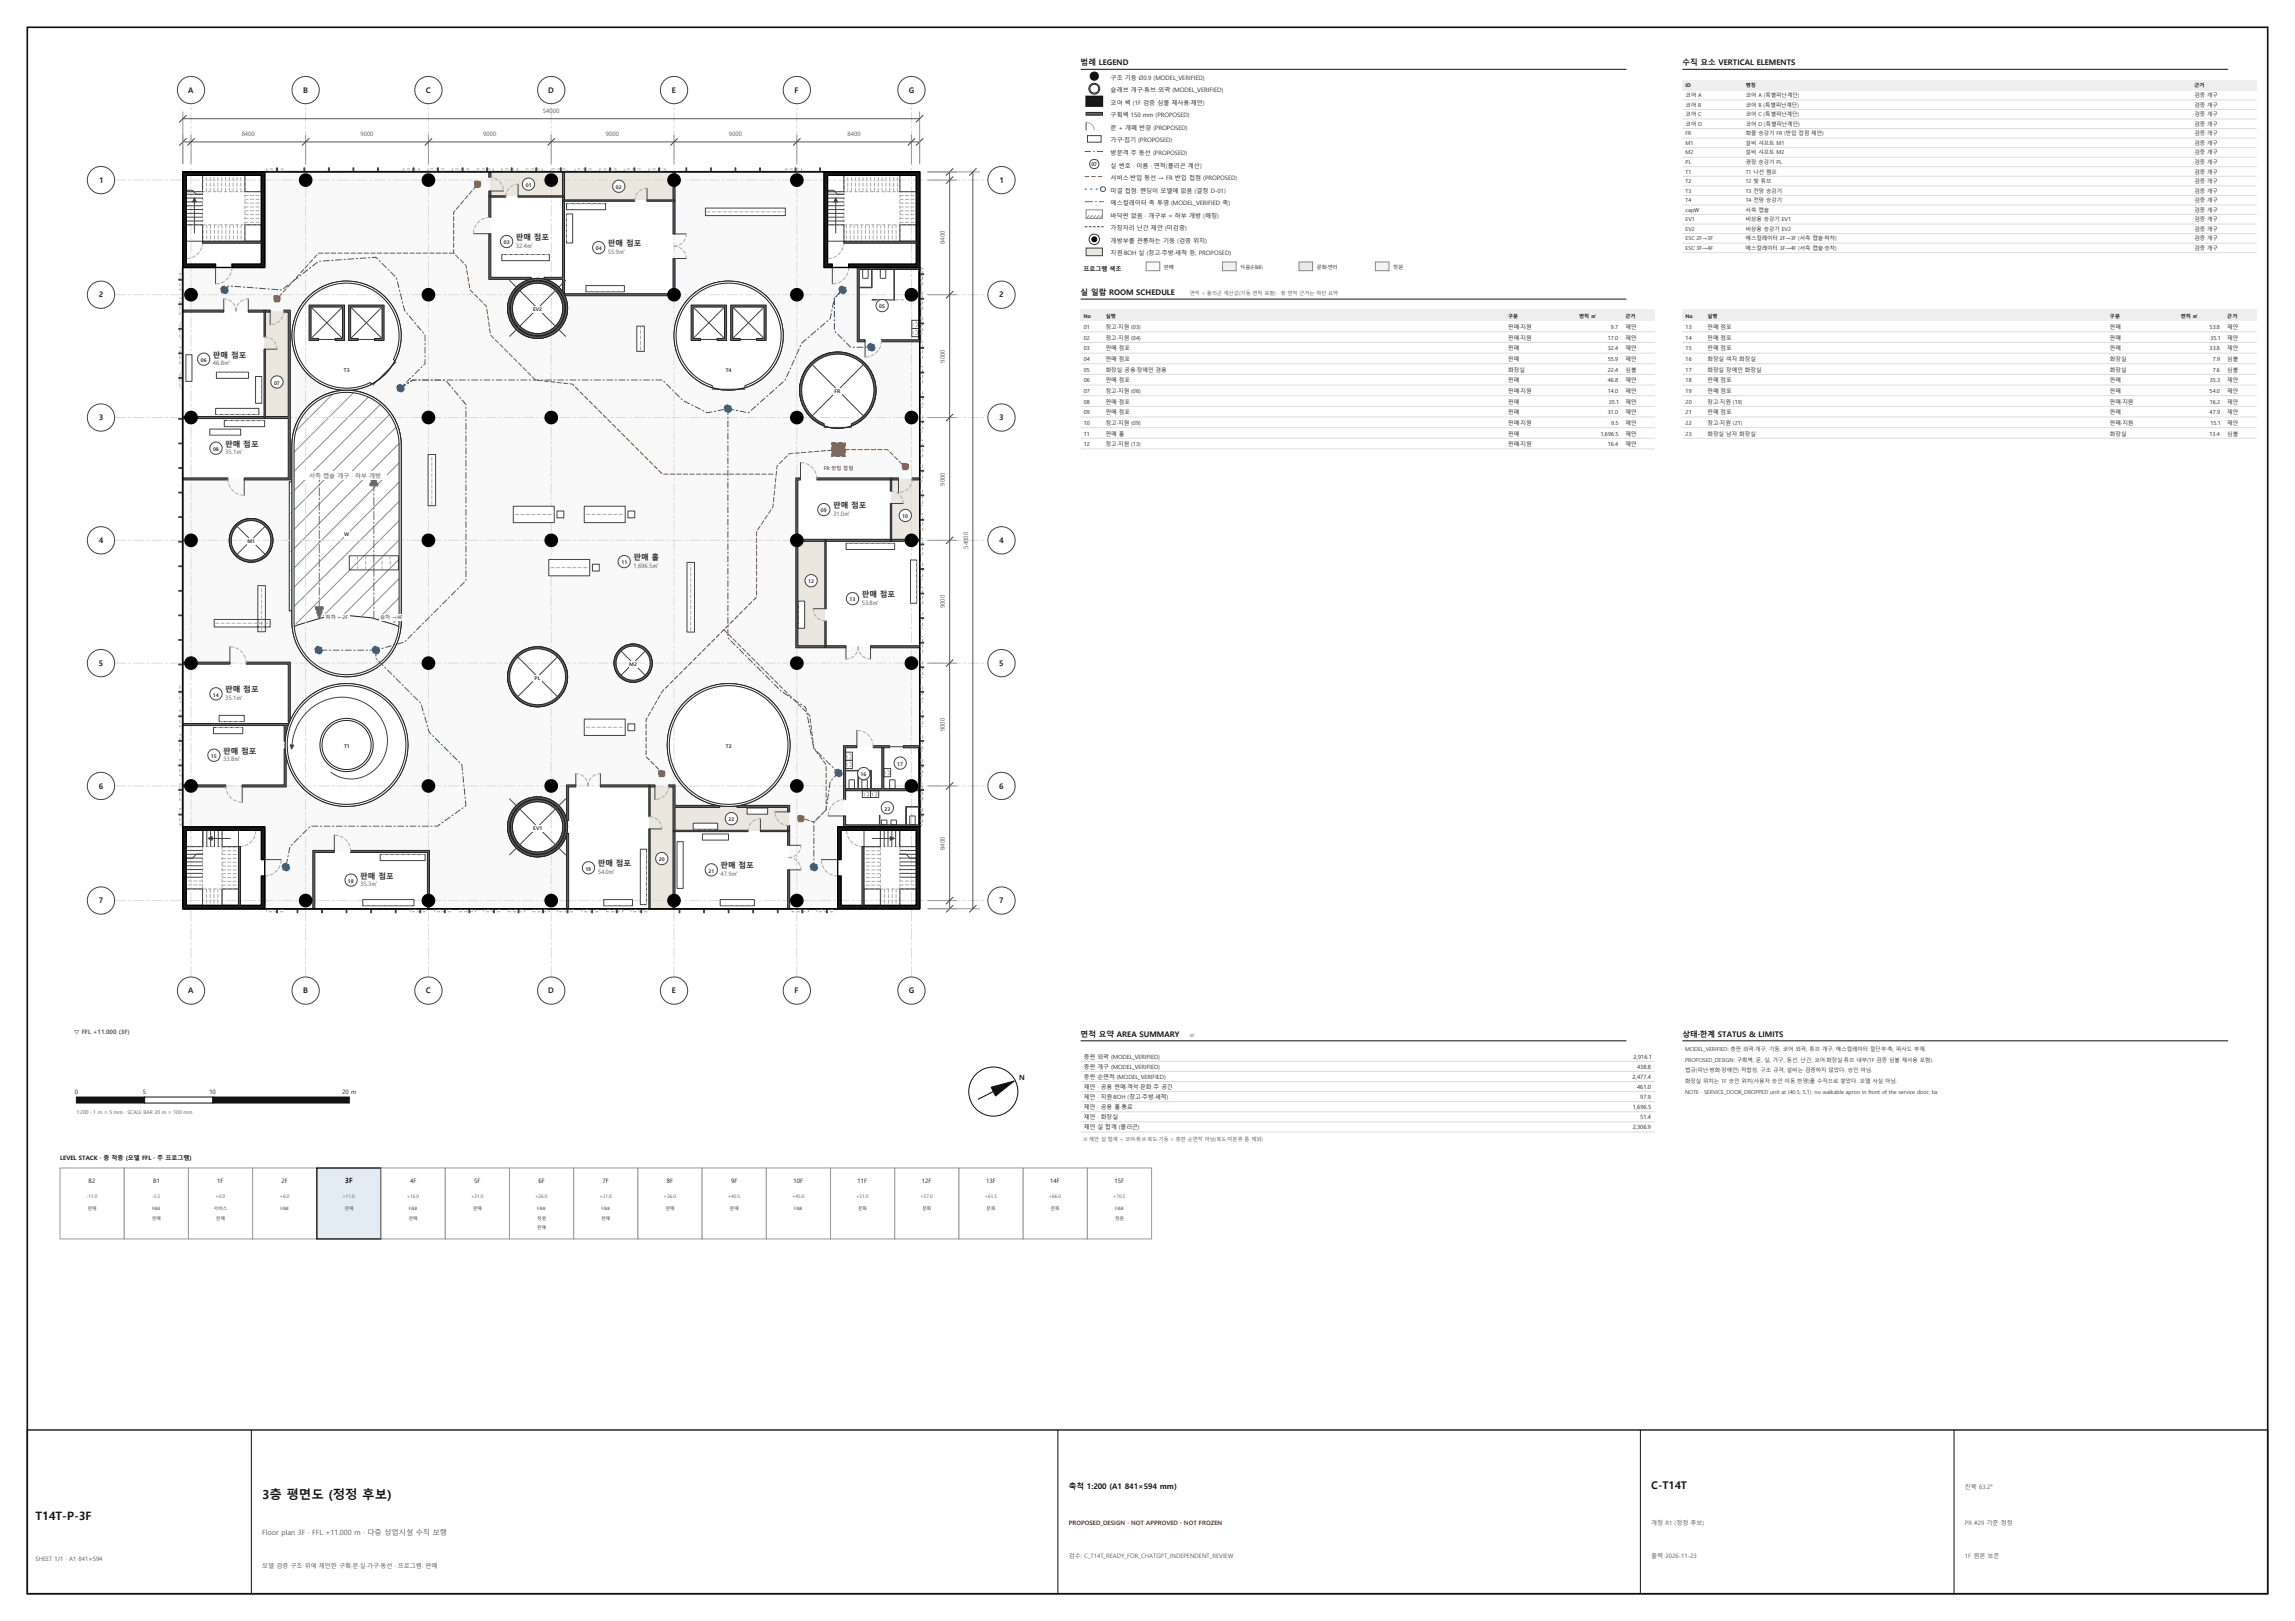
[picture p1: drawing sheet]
<svg xmlns="http://www.w3.org/2000/svg" width="841mm" height="594mm" viewBox="0 0 841 594" stroke-linecap="round" stroke-linejoin="round" font-family="sans-serif">
<defs><g id="words">
<text font-size="4.6" fill="#111" x="96.1" y="549.2">3층 평면도 (정정 후보)</text>
<text font-size="4.2" fill="#111" x="13" y="557">T14T-P-3F</text>
<text font-size="3.9" fill="#111" x="605.1" y="545.6">C-T14T</text>
<g font-size="2.8" fill="#111">
<text x="396" y="24">범례 LEGEND</text>
<text x="616.5" y="24">수직 요소 VERTICAL ELEMENTS</text>
<text x="396" y="108.2">실 일람 ROOM SCHEDULE</text>
<text x="396" y="380">면적 요약 AREA SUMMARY</text>
<text x="616.5" y="380">상태·한계 STATUS &amp; LIMITS</text>
<text x="391.7" y="545.6">축척 1:200 (A1 841×594 mm)</text>
</g>
<g font-size="2.8" fill="#222">
<text x="69" y="34">A</text>
<text x="111" y="34">B</text>
<text x="156.1" y="34">C</text>
<text x="200.9" y="34">D</text>
<text x="246.2" y="34">E</text>
<text x="291.2" y="34">F</text>
<text x="333" y="34">G</text>
<text x="36.3" y="67">1</text>
<text x="366.3" y="67">1</text>
<text x="189" y="88">판매 점포</text>
<text x="222.8" y="90.2">판매 점포</text>
<text x="36.2" y="109">2</text>
<text x="366.2" y="109">2</text>
<text x="78" y="131.1">판매 점포</text>
<text x="36.2" y="154">3</text>
<text x="366.2" y="154">3</text>
<text x="82.5" y="163.7">판매 점포</text>
<text x="305.3" y="186.2">판매 점포</text>
<text x="36.2" y="199">4</text>
<text x="366.2" y="199">4</text>
<text x="232.1" y="205.3">판매 홀</text>
<text x="315.8" y="218.9">판매 점포</text>
<text x="36.2" y="244">5</text>
<text x="366.2" y="244">5</text>
<text x="82.5" y="253.7">판매 점포</text>
<text x="81.8" y="276.2">판매 점포</text>
<text x="36.2" y="289">6</text>
<text x="366.2" y="289">6</text>
<text x="219" y="317.5">판매 점포</text>
<text x="132" y="322">판매 점포</text>
<text x="264" y="318.2">판매 점포</text>
<text x="36.2" y="331">7</text>
<text x="366.2" y="331">7</text>
<text x="69" y="364">A</text>
<text x="111" y="364">B</text>
<text x="156.1" y="364">C</text>
<text x="200.9" y="364">D</text>
<text x="246.2" y="364">E</text>
<text x="291.2" y="364">F</text>
<text x="333" y="364">G</text>
</g>
<g font-size="2.6" fill="#111">
<text x="373.4" y="395.7">N</text>
<text x="126.4" y="433.5">3F</text>
</g>
<text font-size="2.6" fill="#555" x="96.1" y="562.4">Floor plan 3F · FFL +11.000 m · 다층 상업시설 수직 보행</text>
<g font-size="2.2" fill="#222">
<text x="407" y="29.2">구조 기둥 Ø0.9 (MODEL_VERIFIED)</text>
<text x="407" y="33.8">슬래브 개구·튜브 외곽 (MODEL_VERIFIED)</text>
<text x="407" y="38.4">코어 벽 (1F 검증 심볼 재사용·제안)</text>
<text x="407" y="43">구획벽 150 mm (PROPOSED)</text>
<text x="407" y="47.6">문 + 개폐 반경 (PROPOSED)</text>
<text x="407" y="52.2">가구·집기 (PROPOSED)</text>
<text x="407" y="56.8">방문객 주 동선 (PROPOSED)</text>
<text x="407" y="61.4">실 번호 · 이름 · 면적(폴리곤 계산)</text>
<text x="407" y="66">서비스·반입 동선 → FR 반입 접점 (PROPOSED)</text>
<text x="407" y="70.6">미결 접점: 랜딩이 모델에 없음 (결정 D-01)</text>
<text x="407" y="75.2">에스컬레이터 축 투영 (MODEL_VERIFIED 축)</text>
<text x="407" y="79.8">바닥판 없음 · 개구부 = 하부 개방 (해칭)</text>
<text x="407" y="84.4">가장자리 난간 제안 (미검증)</text>
<text x="407" y="89">개방부를 관통하는 기둥 (검증 위치)</text>
<text x="407" y="93.6">지원·BOH 실 (창고·주방·세척 등, PROPOSED)</text>
</g>
<g font-size="2.2" fill="#555">
<text x="198.9" y="41.5">54000</text>
<text x="88.6" y="50">8400</text>
<text x="132.1" y="50">9000</text>
<text x="177.1" y="50">9000</text>
<text x="222.1" y="50">9000</text>
<text x="267.1" y="50">9000</text>
<text x="310.6" y="50">8400</text>
<text x="346.3" y="89.4" transform="rotate(-90 346.3 89.4)">8400</text>
<text x="189" y="90.8">32.4㎡</text>
<text x="222.8" y="93">55.9㎡</text>
<text x="78" y="133.9">46.8㎡</text>
<text x="346.3" y="132.9" transform="rotate(-90 346.3 132.9)">9000</text>
<text x="82.5" y="166.5">35.1㎡</text>
<text x="113.3" y="175">서측 캡슐 개구 · 하부 개방</text>
<text x="346.3" y="177.9" transform="rotate(-90 346.3 177.9)">9000</text>
<text x="305.3" y="189">31.0㎡</text>
<text x="354.7" y="201.1" transform="rotate(-90 354.7 201.1)">54000</text>
<text x="232.1" y="208.1">1,696.5㎡</text>
<text x="315.8" y="221.6">53.8㎡</text>
<text x="346.3" y="222.9" transform="rotate(-90 346.3 222.9)">9000</text>
<text x="82.5" y="256.5">35.1㎡</text>
<text x="346.3" y="267.9" transform="rotate(-90 346.3 267.9)">9000</text>
<text x="81.8" y="279">33.8㎡</text>
<text x="346.3" y="311.4" transform="rotate(-90 346.3 311.4)">8400</text>
<text x="219" y="320.3">54.0㎡</text>
<text x="264" y="321">47.9㎡</text>
<text x="132" y="324.8">35.3㎡</text>
<text x="27" y="379">▽ FFL +11.000 (3F)</text>
<text x="720.1" y="545.6">진북 63.2°</text>
<text x="605.1" y="558.8">개정 R1 (정정 후보)</text>
<text x="720.1" y="558.8">PR #29 기준 정정</text>
<text x="13" y="572">SHEET 1/1 · A1 841×594</text>
<text x="96.1" y="574.4">모델 검증 구조 위에 제안한 구획·문·실·가구·동선 · 프로그램: 판매</text>
<text x="391.7" y="570.8">검수: C_T14T_READY_FOR_CHATGPT_INDEPENDENT_REVIEW</text>
<text x="605.1" y="570.8">출력 2026-11-23</text>
<text x="720.1" y="570.8">1F 원본 보존</text>
</g>
<g font-size="2.2" fill="#111">
<text x="397" y="99.2">프로그램 색조</text>
<text x="27.4" y="400.8">0</text>
<text x="52.4" y="400.8">5</text>
<text x="76.7" y="400.8">10</text>
<text x="125.4" y="400.8">20 m</text>
<text x="22" y="425">LEVEL STACK · 층 적층 (모델 FFL · 주 프로그램)</text>
<text x="32.5" y="433.5">B2</text>
<text x="56.2" y="433.5">B1</text>
<text x="79.6" y="433.5">1F</text>
<text x="103.2" y="433.5">2F</text>
<text x="150.3" y="433.5">4F</text>
<text x="173.7" y="433.5">5F</text>
<text x="197.3" y="433.5">6F</text>
<text x="220.8" y="433.5">7F</text>
<text x="244.4" y="433.5">8F</text>
<text x="267.9" y="433.5">9F</text>
<text x="290.8" y="433.5">10F</text>
<text x="314.3" y="433.5">11F</text>
<text x="337.8" y="433.5">12F</text>
<text x="361.3" y="433.5">13F</text>
<text x="384.9" y="433.5">14F</text>
<text x="408.4" y="433.5">15F</text>
</g>
<text font-size="2.2" fill="#9b1c1c" x="391.7" y="558.8">PROPOSED_DESIGN · NOT APPROVED · NOT FROZEN</text>
<g font-size="2.1" fill="#222">
<text x="397.2" y="387.9">층판 외곽 (MODEL_VERIFIED)</text>
<text x="598.6" y="387.9">2,916.1</text>
<text x="397.2" y="391.6">층판 개구 (MODEL_VERIFIED)</text>
<text x="397.2" y="395.3">층판 순면적 (MODEL_VERIFIED)</text>
<text x="598.3" y="395.3">2,477.4</text>
<text x="599.9" y="391.6">438.8</text>
<text x="397.2" y="399">제안 · 공용 판매·객석·문화 주 공간</text>
<text x="599.9" y="399">461.0</text>
<text x="397.2" y="402.7">제안 · 지원·BOH (창고·주방·세척)</text>
<text x="397.2" y="406.4">제안 · 공용 홀·통로</text>
<text x="598.3" y="406.4">1,696.5</text>
<text x="601.1" y="402.7">97.9</text>
<text x="397.2" y="410.1">제안 · 화장실</text>
<text x="397.2" y="413.8">제안 실 합계 (폴리곤)</text>
<text x="598.3" y="413.8">2,306.9</text>
<text x="601.1" y="410.1">51.4</text>
</g>
<g font-size="2" fill="#222">
<text x="617.7" y="35.6">코어 A</text>
<text x="639.7" y="35.6">코어 A (특별피난계단)</text>
<text x="804.2" y="35.6">검증 개구</text>
<text x="617.7" y="39.1">코어 B</text>
<text x="639.7" y="39.1">코어 B (특별피난계단)</text>
<text x="804.2" y="39.1">검증 개구</text>
<text x="617.7" y="42.6">코어 C</text>
<text x="617.7" y="46.1">코어 D</text>
<text x="639.7" y="42.6">코어 C (특별피난계단)</text>
<text x="639.7" y="46.1">코어 D (특별피난계단)</text>
<text x="804.2" y="42.6">검증 개구</text>
<text x="804.2" y="46.1">검증 개구</text>
<text x="617.7" y="49.6">FR</text>
<text x="617.7" y="53.1">M1</text>
<text x="639.7" y="53.1">설비 샤프트 M1</text>
<text x="639.7" y="49.6">화물 승강기 FR (반입 접점 제안)</text>
<text x="804.2" y="49.6">검증 개구</text>
<text x="804.2" y="53.1">검증 개구</text>
<text x="617.7" y="56.6">M2</text>
<text x="639.7" y="56.6">설비 샤프트 M2</text>
<text x="804.2" y="56.6">검증 개구</text>
<text x="617.7" y="60.1">PL</text>
<text x="617.7" y="63.6">T1</text>
<text x="639.7" y="60.1">광장 승강기 PL</text>
<text x="639.7" y="63.6">T1 나선 램프</text>
<text x="804.2" y="60.1">검증 개구</text>
<text x="804.2" y="63.6">검증 개구</text>
<text x="617.7" y="67.1">T2</text>
<text x="617.7" y="70.6">T3</text>
<text x="639.7" y="67.1">T2 빛 튜브</text>
<text x="639.7" y="70.6">T3 전망 승강기</text>
<text x="804.2" y="67.1">검증 개구</text>
<text x="804.2" y="70.6">검증 개구</text>
<text x="617.7" y="74.1">T4</text>
<text x="617.7" y="77.6">capW</text>
<text x="639.7" y="77.6">서측 캡슐</text>
<text x="639.7" y="74.1">T4 전망 승강기</text>
<text x="804.2" y="74.1">검증 개구</text>
<text x="804.2" y="77.6">검증 개구</text>
<text x="617.7" y="81.1">EV1</text>
<text x="639.7" y="81.1">비상용 승강기 EV1</text>
<text x="804.2" y="81.1">검증 개구</text>
<text x="617.7" y="84.6">EV2</text>
<text x="617.7" y="88.1">ESC 2F→3F</text>
<text x="639.7" y="88.1">에스컬레이터 2F→3F (서측 캡슐·하차)</text>
<text x="639.7" y="84.6">비상용 승강기 EV2</text>
<text x="804.2" y="84.6">검증 개구</text>
<text x="804.2" y="88.1">검증 개구</text>
<text x="617.7" y="91.6">ESC 3F→4F</text>
<text x="639.7" y="91.6">에스컬레이터 3F→4F (서측 캡슐·승차)</text>
<text x="804.2" y="91.6">검증 개구</text>
<text x="397.2" y="120.6">01</text>
<text x="397.2" y="124.5">02</text>
<text x="405.2" y="120.6">창고·지원 (03)</text>
<text x="405.2" y="124.5">창고·지원 (04)</text>
<text x="552.7" y="120.6">판매·지원</text>
<text x="552.7" y="124.5">판매·지원</text>
<text x="589.2" y="124.5">17.0</text>
<text x="590.3" y="120.6">9.7</text>
<text x="595.7" y="120.6">제안</text>
<text x="595.7" y="124.5">제안</text>
<text x="617.7" y="120.6">13</text>
<text x="617.7" y="124.5">14</text>
<text x="625.7" y="120.6">판매 점포</text>
<text x="625.7" y="124.5">판매 점포</text>
<text x="773.2" y="120.6">판매</text>
<text x="773.2" y="124.5">판매</text>
<text x="809.7" y="120.6">53.8</text>
<text x="810" y="124.5">35.1</text>
<text x="816.2" y="120.6">제안</text>
<text x="816.2" y="124.5">제안</text>
<text x="397.2" y="128.4">03</text>
<text x="405.2" y="128.4">판매 점포</text>
<text x="552.7" y="128.4">판매</text>
<text x="589.2" y="128.4">32.4</text>
<text x="595.7" y="128.4">제안</text>
<text x="617.7" y="128.4">15</text>
<text x="625.7" y="128.4">판매 점포</text>
<text x="773.2" y="128.4">판매</text>
<text x="809.7" y="128.4">33.8</text>
<text x="816.2" y="128.4">제안</text>
<text x="397.2" y="132.3">04</text>
<text x="397.2" y="136.2">05</text>
<text x="405.2" y="132.3">판매 점포</text>
<text x="405.2" y="136.2">화장실 공용·장애인 겸용</text>
<text x="552.7" y="132.3">판매</text>
<text x="552.7" y="136.2">화장실</text>
<text x="589.2" y="136.2">22.4</text>
<text x="589.2" y="132.3">55.9</text>
<text x="595.7" y="132.3">제안</text>
<text x="595.7" y="136.2">심볼</text>
<text x="617.7" y="132.3">16</text>
<text x="617.7" y="136.2">17</text>
<text x="625.7" y="132.3">화장실 여자 화장실</text>
<text x="625.7" y="136.2">화장실 장애인 화장실</text>
<text x="773.2" y="132.3">화장실</text>
<text x="773.2" y="136.2">화장실</text>
<text x="810.8" y="136.2">7.6</text>
<text x="810.9" y="132.3">7.9</text>
<text x="816.2" y="132.3">심볼</text>
<text x="816.2" y="136.2">심볼</text>
<text x="397.2" y="140.1">06</text>
<text x="397.2" y="144">07</text>
<text x="405.2" y="140.1">판매 점포</text>
<text x="405.2" y="144">창고·지원 (06)</text>
<text x="552.7" y="140.1">판매</text>
<text x="552.7" y="144">판매·지원</text>
<text x="589.2" y="140.1">46.8</text>
<text x="589.2" y="144">14.0</text>
<text x="595.7" y="140.1">제안</text>
<text x="595.7" y="144">제안</text>
<text x="617.7" y="140.1">18</text>
<text x="617.7" y="144">19</text>
<text x="625.7" y="140.1">판매 점포</text>
<text x="625.7" y="144">판매 점포</text>
<text x="773.2" y="140.1">판매</text>
<text x="773.2" y="144">판매</text>
<text x="809.7" y="144">54.0</text>
<text x="809.8" y="140.1">35.3</text>
<text x="816.2" y="140.1">제안</text>
<text x="816.2" y="144">제안</text>
<text x="397.2" y="147.9">08</text>
<text x="405.2" y="147.9">판매 점포</text>
<text x="552.7" y="147.9">판매</text>
<text x="589.5" y="147.9">35.1</text>
<text x="595.7" y="147.9">제안</text>
<text x="617.7" y="147.9">20</text>
<text x="625.7" y="147.9">창고·지원 (19)</text>
<text x="773.2" y="147.9">판매·지원</text>
<text x="809.8" y="147.9">16.2</text>
<text x="816.2" y="147.9">제안</text>
<text x="397.2" y="151.8">09</text>
<text x="397.2" y="155.7">10</text>
<text x="405.2" y="151.8">판매 점포</text>
<text x="405.2" y="155.7">창고·지원 (09)</text>
<text x="552.7" y="151.8">판매</text>
<text x="552.7" y="155.7">판매·지원</text>
<text x="589.2" y="151.8">31.0</text>
<text x="590.4" y="155.7">9.5</text>
<text x="595.7" y="151.8">제안</text>
<text x="595.7" y="155.7">제안</text>
<text x="617.7" y="151.8">21</text>
<text x="617.7" y="155.7">22</text>
<text x="625.7" y="151.8">판매 점포</text>
<text x="625.7" y="155.7">창고·지원 (21)</text>
<text x="773.2" y="151.8">판매</text>
<text x="773.2" y="155.7">판매·지원</text>
<text x="809.7" y="151.8">47.9</text>
<text x="810" y="155.7">15.1</text>
<text x="816.2" y="151.8">제안</text>
<text x="816.2" y="155.7">제안</text>
<text x="397.2" y="159.6">11</text>
<text x="405.2" y="159.6">판매 홀</text>
<text x="552.7" y="159.6">판매</text>
<text x="586.6" y="159.6">1,696.5</text>
<text x="595.7" y="159.6">제안</text>
<text x="617.7" y="159.6">23</text>
<text x="625.7" y="159.6">화장실 남자 화장실</text>
<text x="773.2" y="159.6">화장실</text>
<text x="809.7" y="159.6">13.4</text>
<text x="816.2" y="159.6">심볼</text>
<text x="397.2" y="163.5">12</text>
<text x="405.2" y="163.5">창고·지원 (13)</text>
<text x="552.7" y="163.5">판매·지원</text>
<text x="589.2" y="163.5">16.4</text>
<text x="595.7" y="163.5">제안</text>
</g>
<g font-size="2" fill="#333">
<text x="617.5" y="385.2">MODEL_VERIFIED: 층판 외곽·개구, 기둥, 코어 외곽, 튜브 개구, 에스컬레이터 절단부·축, 파사드 부재.</text>
<text x="617.5" y="389.1">PROPOSED_DESIGN: 구획벽, 문, 실, 가구, 동선, 난간, 코어·화장실·튜브 내부(1F 검증 심볼 재사용 포함).</text>
<text x="617.5" y="393">법규(피난·방화·장애인) 적합성, 구조 규격, 설비는 검증하지 않았다. 승인 아님.</text>
<text x="617.5" y="396.9">화장실 위치는 1F 승인 위치(사용자 승인 이동 반영)를 수직으로 쌓았다. 모델 사실 아님.</text>
<text x="617.5" y="400.8">NOTE · SERVICE_DOOR_DROPPED unit at (40.5, 5.1): no walkable apron in front of the service door; ba</text>
</g>
<g font-size="1.9" fill="#111">
<text x="617.7" y="31.8">ID</text>
<text x="639.7" y="31.8">명칭</text>
<text x="804.2" y="31.8">근거</text>
<text x="397.2" y="116.4">No</text>
<text x="405.2" y="116.4">실명</text>
<text x="552.7" y="116.4">구분</text>
<text x="578.7" y="116.4">면적 ㎡</text>
<text x="595.7" y="116.4">근거</text>
<text x="617.7" y="116.4">No</text>
<text x="625.7" y="116.4">실명</text>
<text x="773.2" y="116.4">구분</text>
<text x="799.2" y="116.4">면적 ㎡</text>
<text x="816.2" y="116.4">근거</text>
</g>
<g font-size="1.9" fill="#333">
<text x="399.9" y="60.8">07</text>
<text x="192.7" y="68.5">01</text>
<text x="225.7" y="69.3">02</text>
<text x="184.6" y="89.5">03</text>
<text x="218.3" y="91.8">04</text>
<text x="322.2" y="113">05</text>
<text x="195.3" y="114">EV2</text>
<text x="73.6" y="132.6">06</text>
<text x="126" y="136.4">T3</text>
<text x="265.9" y="136.4">T4</text>
<text x="100.4" y="141">07</text>
<text x="305.8" y="144">FR</text>
<text x="78.1" y="165.3">08</text>
<text x="300.8" y="187.7">09</text>
<text x="330.6" y="189.9">10</text>
<text x="126.1" y="196.5">W</text>
<text x="90.7" y="199">M1</text>
<text x="227.7" y="206.8">11</text>
<text x="296.1" y="213.8">12</text>
<text x="311.3" y="220.4">13</text>
<text x="230.6" y="244">M2</text>
<text x="195.9" y="249">PL</text>
<text x="78" y="255.2">14</text>
<text x="126.1" y="274">T1</text>
<text x="266" y="274">T2</text>
<text x="77.3" y="277.8">15</text>
<text x="328.7" y="280.6">17</text>
<text x="315.4" y="284.5">16</text>
<text x="324.1" y="297">23</text>
<text x="195.4" y="304">EV1</text>
<text x="266.9" y="301">22</text>
<text x="241.4" y="315.6">20</text>
<text x="127.5" y="323.5">18</text>
<text x="214.5" y="319">19</text>
<text x="259.7" y="319.8">21</text>
</g>
<g font-size="1.9" fill="#222">
<text x="426.5" y="98.6">판매</text>
<text x="454.5" y="98.6">식음(F&amp;B)</text>
<text x="482.5" y="98.6">문화·엔터</text>
<text x="510.5" y="98.6">정원</text>
</g>
<g font-size="1.9" fill="#555">
<text x="436" y="108.2">면적 = 폴리곤 계산값(기둥 면적 포함) · 층 면적 근거는 하단 요약</text>
<text x="436" y="380">㎡</text>
<text x="28" y="408.2">1:200 · 1 m = 5 mm · SCALE BAR 20 m = 100 mm</text>
<text x="397" y="418.2">※ 제안 실 합계 + 코어·튜브·복도·기둥 = 층판 순면적 아님(복도·미분류 틈 제외)</text>
</g>
<text font-size="1.9" fill="#9a5b1e" x="301.8" y="172.3">FR 반입 접점</text>
<g font-size="1.9" fill="#7a3b8c">
<text x="119.3" y="226.8">하차 ←2F</text>
<text x="139.4" y="226.8">승차 →4F</text>
</g>
<g font-size="1.8" fill="#555">
<text x="31.7" y="439">-11.0</text>
<text x="55.8" y="439">-5.5</text>
<text x="79" y="439">+0.0</text>
<text x="102.5" y="439">+6.0</text>
<text x="125.5" y="439">+11.0</text>
<text x="149.1" y="439">+16.0</text>
<text x="172.6" y="439">+21.0</text>
<text x="196.1" y="439">+26.0</text>
<text x="219.7" y="439">+31.0</text>
<text x="243.2" y="439">+36.0</text>
<text x="266.8" y="439">+40.5</text>
<text x="290.3" y="439">+45.0</text>
<text x="313.8" y="439">+51.0</text>
<text x="337.3" y="439">+57.0</text>
<text x="360.9" y="439">+61.5</text>
<text x="384.4" y="439">+66.0</text>
<text x="407.9" y="439">+70.5</text>
</g>
<g font-size="1.6" fill="#333">
<text x="32.2" y="443.5">판매</text>
<text x="55.7" y="443.5">F&amp;B</text>
<text x="78.4" y="443.5">서비스</text>
<text x="102.8" y="443.5">F&amp;B</text>
<text x="126.3" y="443.5">판매</text>
<text x="149.8" y="443.5">F&amp;B</text>
<text x="173.4" y="443.5">판매</text>
<text x="196.9" y="443.5">F&amp;B</text>
<text x="220.4" y="443.5">F&amp;B</text>
<text x="244" y="443.5">판매</text>
<text x="267.5" y="443.5">판매</text>
<text x="291" y="443.5">F&amp;B</text>
<text x="314.5" y="443.5">문화</text>
<text x="338" y="443.5">문화</text>
<text x="361.5" y="443.5">문화</text>
<text x="385.1" y="443.5">문화</text>
<text x="408.7" y="443.5">F&amp;B</text>
<text x="55.7" y="447">판매</text>
<text x="79.2" y="447">판매</text>
<text x="149.8" y="447">판매</text>
<text x="196.9" y="447">정원</text>
<text x="220.4" y="447">판매</text>
<text x="408.7" y="447">정원</text>
<text x="196.9" y="450.5">판매</text>
</g>
</g></defs>
<path d="M10 10h821v574h-821z" fill="none" stroke="#111" stroke-width=".6"/>
<g fill="#ebe7df">
<path d="M179.5 63h27v9h-27z" fill-rule="evenodd"/>
<path d="M206.5 63h40.5v10.5h-40.5z" fill-rule="evenodd"/>
</g>
<g fill="#fff">
<path d="M179.5 72h27v30h-27z" fill-rule="evenodd"/>
<path d="M206.5 73.5h40.5v34.5h-40.5z" fill-rule="evenodd"/>
<path d="M67 114h30v39h-30z" fill-rule="evenodd"/>
</g>
<path d="M97 114h9v39h-9z" fill-rule="evenodd" fill="#ebe7df"/>
<g fill="#fff">
<path d="M67 153h39v22.5h-39z" fill-rule="evenodd"/>
<path d="M292 175.5h34.5v22.5h-34.5z" fill-rule="evenodd"/>
</g>
<path d="M326.5 175.5h10.5v22.5h-10.5z" fill-rule="evenodd" fill="#ebe7df"/>
<path d="M97 63h82.5v38.9l16.5 .2-3.2 .8-2.5 1.4a11 11 0 0 0-3.9 11.5 11 11 0 0 0 9.2 8.1h2.9l2.7-.7 2.5-1.5 2-2 1.5-2.5 .7-2.8v-2.8l-1.2-3.7h40.3v-44.9h55v34.9l12.3 .1-.2 .4 .1 26.7 .3 .2h22.5v147.9h-27.5l-.4 .2v29.2l.2 .4-2.3 .1v29.9h-240l30-.1v-29.9h-30v-205h30zM292 175.5v61.4l44.9 .1 .1-61.4zM293 143a14 14 0 0 0 28 0 14 14 0 0 0-28 0zM244.5 273.1a22.5 22.5 0 0 0 44.9 0 22.5 22.5 0 0 0-44.9 0zM208 288l.1 45 80.9-.1-.1-37.4h-41.9l-.1-7.5zM247 123a20 20 0 0 0 39.9 0 20 20 0 0 0-39.9 0zM225 243a7 7 0 0 0 14 0 7 7 0 0 0-14 0zM186 248a11 11 0 0 0 22 0 11 11 0 0 0-22 0zM186 303a11 11 0 0 0 22 0 11 11 0 0 0-22 0zM115 312.1l.1 20.9 41.9-.1-.1-20.9zM110.8 257.5l-4.7 7.3-1.5 8.7 1.9 8.5 5 7.2 7.3 4.7 8.6 1.5 8.6-1.9 7.1-4.9 4.8-7.5 1.5-8.5-1.9-8.6-5-7.2-7.3-4.7-8.7-1.5-8.5 1.9zM112.9 148.8l-2.5 3.1-1.9 3.4a20.2 20.2 0 0 0-1.5 7.7v13.5l-1 .2v47l1 .1 .1 6.1 1.7-.8 8.9-2.7 9.3-.9 9.3 .9 8.9 2.7 1.6 .8 .2-1.9v-65a19.9 19.9 0 0 0-7.3-15.5l-3.3-2.1-1.7-.9a20.7 20.7 0 0 0-7.7-1.5l-3.9 .4-3.8 1.1-3.4 1.9zM107 123.1a20 20 0 0 0 39.9 0 20 20 0 0 0-39.9 0zM67.1 243l-.1 44.9 37.4 .1 .1-22.5 1.5-.2v-22.2zM67 114v61.4l38.9 .1 .1-61.4zM84 198a8 8 0 0 0 16 0 8 8 0 0 0-16 0z" fill-rule="evenodd" fill="#f9f9f9"/>
<path d="M292 198h10.5v39h-10.5z" fill-rule="evenodd" fill="#ebe7df"/>
<g fill="#fff">
<path d="M302.5 198h34.5v39h-34.5z" fill-rule="evenodd"/>
<path d="M67 243h39v22.5h-39z" fill-rule="evenodd"/>
<path d="M67 265.5h37.5v22.5h-37.5z" fill-rule="evenodd"/>
<path d="M115 312h42v21h-42z" fill-rule="evenodd"/>
<path d="M208 288h30v45h-30z" fill-rule="evenodd"/>
</g>
<path d="M238 288h9v45h-9z" fill-rule="evenodd" fill="#ebe7df"/>
<path d="M247 304.5h42v28.5h-42z" fill-rule="evenodd" fill="#fff"/>
<path d="M247 295.5h42v9h-42z" fill-rule="evenodd" fill="#ebe7df"/>
<g fill="none" stroke="#222" stroke-width=".37">
<path d="M112.9 148.9a20 20 0 0 1 21.8-4.4 20 20 0 0 1 12.3 18.5l-.1 67-1.7-.9-8.9-2.7-9.3-.9-9.3 .9-8.9 2.7-1.7 .9-.1-6.2h-1v-47.3h1v-13.5a20 20 0 0 1 5.9-14.1zM110.8 257.5l3.9-2.8a12.8 12.8 0 0 1 8-3.3 12.7 12.7 0 0 1 8.6 0 12.7 12.7 0 0 1 8 3.3 12.8 12.8 0 0 1 6 6 12.8 12.8 0 0 1 3.3 8l.8 3.9-.8 4.7a12.7 12.7 0 0 1-3.3 8 12.7 12.7 0 0 1-6 6 12.7 12.7 0 0 1-8 3.3l-3.9 .8-4.7-.8a12.7 12.7 0 0 1-8-3.2 12.7 12.7 0 0 1-6.1-6.1 12.7 12.7 0 0 1-3.2-8 12.7 12.7 0 0 1 0-8.6 12.6 12.6 0 0 1 3.3-8z"/>
<circle cx="197" cy="113" r="11"/>
<circle cx="127" cy="123" r="19.9"/>
<circle cx="266.9" cy="123" r="19.9"/>
<circle cx="307" cy="143" r="14"/>
<circle cx="92" cy="198" r="8"/>
<circle cx="197" cy="248" r="11"/>
<circle cx="232" cy="243" r="7"/>
<circle cx="266.9" cy="273" r="22.5"/>
<circle cx="197" cy="303" r="11"/>
</g>
<g fill="none" stroke="#8c8c8c" stroke-width=".37">
<path d="M122.1 144.3l-13.9 13.8M129.6 143.8l-22 22M135.1 145.4l-27.5 27.5M139.4 148.1l-32.8 32.9M142.8 151.8l-36.2 36.2M145.2 156.5l-38.6 38.6M146.4 162.4l-39.8 39.8M146.4 176.5l-39.8 39.8M146.4 169.5l-39.8 39.7M146.4 197.7l-28 28.1M146.4 190.7l-38 38M146.4 183.6l-39.7 39.6"/>
<path d="M146.4 219l-7.6 7.5M146.4 211.9l-13.6 13.6M146.4 204.8l-20.2 20.2M146.4 226l-2.2 2.2"/>
</g>
<g fill="none" stroke="#dcdcdc" stroke-width=".37" stroke-dasharray="4 1 .8 1">
<path d="M42 66h320M42 108h320M42 153h320M42 198h320M42 243h320M42 288h320M42 330h320M70 358v-320M112 358v-320M157 358v-320M202 358v-320M247 358v-320"/>
<path d="M292 358v-320M334 358v-320"/>
</g>
<path d="M183.9 93.3h17.4v2.2h-17.4z" fill-rule="evenodd" fill="#fff" stroke="#444" stroke-width=".37"/>
<path d="M200.8 93.3h-16.4" fill="none" stroke="#aaa" stroke-width=".37" stroke-dasharray="1.2 .8"/>
<path d="M207.6 78.4h2.3v10.6h-2.3zM214.7 104.6h14.1v2.3h-14.1zM207.6 74.6h14.3v2.3h-14.3z" fill-rule="evenodd" fill="#fff" stroke="#444" stroke-width=".37"/>
<path d="M207.6 78.9v9.6M221.4 74.6h-13.3M215.2 106.9h13.1" fill="none" stroke="#aaa" stroke-width=".37" stroke-dasharray="1.2 .8"/>
<path d="M79 149.6h15.9v2.3h-15.9zM93.7 138h2.2v9.8h-2.2zM79.3 136.4h11.8v2.2h-11.8zM68.1 130h2.3v9.7h-2.3z" fill-rule="evenodd" fill="#fff" stroke="#444" stroke-width=".37"/>
<path d="M68.1 130.5v8.7M90.6 136.4h-10.8M79.5 151.9h14.9M95.9 147.3v-8.8" fill="none" stroke="#aaa" stroke-width=".37" stroke-dasharray="1.2 .8"/>
<path d="M82.2 154.1h14.8v2.2h-14.8zM76.9 157.2h11.3v2.3h-11.3z" fill-rule="evenodd" fill="#fff" stroke="#444" stroke-width=".37"/>
<path d="M77.4 159.5h10.3M96.5 154.1h-13.8" fill="none" stroke="#aaa" stroke-width=".37" stroke-dasharray="1.2 .8"/>
<path d="M78.5 227v2.8h20.5v-2.8zM94.5 214.6v16.9h2.7v-16.9zM156.9 166.6v18.7h2.7v-18.7zM233.4 119.5v9.3h2.7v-9.3zM251.7 206.1v25.5h2.8v-25.5zM214.1 263.5v6h15v-6zM230.1 265.3v2.5h2.5v-2.5zM201.1 205v6h15v-6zM217.1 206.8v2.5h2.5v-2.5zM188.1 185.5v6h15v-6zM204.1 187.3v2.5h2.5v-2.5zM214.1 185.5v6h15v-6zM230.1 187.3v2.5h2.5v-2.5zM258.5 76.3v2.7h29.3v-2.7z" fill-rule="evenodd" fill="#fff" stroke="#444" stroke-width=".37"/>
<path d="M259 77.6h28.3M234.7 128.3v-8.3M158.3 184.8v-17.7M188.9 188.5h13.5M214.9 188.5h13.5M201.9 208h13.5M79 228.4h19.5M95.9 231v-15.9M253.1 231.1v-24.5M214.9 266.5h13.5" fill="none" stroke="#aaa" stroke-width=".37" stroke-dasharray="1.2 .8"/>
<path d="M292.6 220.3h2.3v9.9h-2.3z" fill-rule="evenodd" fill="#fff" stroke="#444" stroke-width=".37"/>
<path d="M292.6 220.8v8.9" fill="none" stroke="#aaa" stroke-width=".37" stroke-dasharray="1.2 .8"/>
<path d="M310 199.1h17.8v2.3h-17.8zM333.7 205.2h2.2v15.9h-2.2z" fill-rule="evenodd" fill="#fff" stroke="#444" stroke-width=".37"/>
<path d="M327.3 199.1h-16.8M335.9 220.6v-14.9" fill="none" stroke="#aaa" stroke-width=".37" stroke-dasharray="1.2 .8"/>
<path d="M80.3 262.1h9.2v2.3h-9.2z" fill-rule="evenodd" fill="#fff" stroke="#444" stroke-width=".37"/>
<path d="M80.8 264.4h8.2" fill="none" stroke="#aaa" stroke-width=".37" stroke-dasharray="1.2 .8"/>
<path d="M78.2 266.6h10.8v2.2h-10.8z" fill-rule="evenodd" fill="#fff" stroke="#444" stroke-width=".37"/>
<path d="M88.5 266.6h-9.8" fill="none" stroke="#aaa" stroke-width=".37" stroke-dasharray="1.2 .8"/>
<path d="M132.9 329.7h18.8v2.2h-18.8zM139.3 313.1h16.5v2.3h-16.5z" fill-rule="evenodd" fill="#fff" stroke="#444" stroke-width=".37"/>
<path d="M155.3 313.1h-15.5M133.4 331.9h17.8" fill="none" stroke="#aaa" stroke-width=".37" stroke-dasharray="1.2 .8"/>
<path d="M221.2 329.7h10.6v2.2h-10.6zM234.6 311.2h2.3v20.3h-2.3z" fill-rule="evenodd" fill="#fff" stroke="#444" stroke-width=".37"/>
<path d="M221.7 331.9h9.6M236.9 331.5v-19.8" fill="none" stroke="#aaa" stroke-width=".37" stroke-dasharray="1.2 .8"/>
<path d="M248.1 308.4h2.2v17.2h-2.2zM263.9 329.7h12.5v2.2h-12.5zM257.4 305.6h9.6v2.2h-9.6z" fill-rule="evenodd" fill="#fff" stroke="#444" stroke-width=".37"/>
<path d="M248.1 308.9v16.2M266.5 305.6h-8.6M264.4 331.9h11.5" fill="none" stroke="#aaa" stroke-width=".37" stroke-dasharray="1.2 .8"/>
<path d="M273.8 296.1h7.5v2.2h-7.5zM254 301.6h9v2.3h-9z" fill-rule="evenodd" fill="#fff" stroke="#444" stroke-width=".37"/>
<g fill="none" stroke="#aaa" stroke-width=".37" stroke-dasharray="1.2 .8">
<path d="M75.6 70.2v-6M77 70.2v-6M78.4 70.2v-6M79.8 70.2v-6M81.2 70.2v-6M82.6 70.2v-6M84 70.2v-6M85.4 70.2v-6M86.8 70.2v-6M88.2 70.2v-6M89.6 70.2v-6M89.8 71.6h6"/>
<path d="M89.8 73h6M89.8 74.4h6M89.8 75.8h6M89.8 77.2h6M89.8 78.6h6M74.4 82.4v6M75.7 82.4v6M77.1 82.4v6M78.5 82.4v6M79.9 82.4v6M81.3 82.4v6M82.7 82.4v6"/>
<path d="M84.1 82.4v6M85.6 82.4v6M87 82.4v6M88.4 82.4v6M89.8 80h6M89.8 81.4h6M131 208.8v-5.2M134 208.8v-5.2M137 208.8v-5.2M140 208.8v-5.2M143 208.8v-5.2M280.8 296.1h-6.5"/>
<path d="M254.5 303.9h8"/>
</g>
<g fill="none" stroke="#444" stroke-width=".37">
<path d="M68.2 64.2h6v6h-6zM68.2 69.7h2.3l1.5 1.5h2.2M68.2 79.6h6M68.2 78.2h6M68.2 76.8h6M68.2 75.4h6M68.2 74h6M68.2 72.6h6M68.2 71.2h6M71.2 74v11.4M89.8 64.2h6v6h-6zM68.2 82.4h6v6h-6z"/>
<path d="M68.2 81h6M89.8 82.4h6v6h-6zM316.2 98.8l1.9 .1-.1 3.1-1.8-.1zM322.6 98.8l1.9 .1v3.1l-1.9-.1zM334.1 117.4h2.5v3h-2.5zM334.1 120.4h2.5v3h-2.5zM128 203.7l18-.1v5.2h-18zM309.9 278.6h2.5v3h-2.5zM309.9 275.6h2.5v3h-2.5zM311.2 285.8l1.9 .1-.1 3.1-1.8-.1zM315.9 285.8l1.9 .1-.1 3.1-1.8-.1zM316 289.8h3v2.5h-3z"/>
<path d="M319 289.8h3v2.5h-3zM323.9 281.6h2.5v3h-2.5zM326.1 285.8l1.9 .1-.1 3.1-1.9-.1zM333.4 299.1h1.9l-.1 3.1-1.8-.1zM323.1 300.5h1.8l.1 1.7h-1.9zM326.6 300.5h1.8l.1 1.7h-1.9z"/>
</g>
<g fill="none" stroke="#aaa" stroke-width=".37" stroke-dasharray="1.2 .8" stroke-linecap="butt">
<path d="M68.2 70.2h6v12.2h-6zM74.2 64.2h15.6v6h-15.6zM89.8 70.2h6v12.2h-6zM74.2 82.4h15.6v6h-15.6z"/>
<circle cx="335.4" cy="118.9" r=".85"/>
<circle cx="335.4" cy="121.9" r=".85"/>
<circle cx="311.1" cy="277.1" r=".85"/>
<circle cx="311.1" cy="280.1" r=".85"/>
<circle cx="317.5" cy="291" r=".85"/>
<circle cx="320.5" cy="291" r=".85"/>
<circle cx="325.1" cy="283.1" r=".85"/>
</g>
<path d="M71.2 72.5l.7 1.5h-1.3z" fill="#333" stroke="#444" stroke-width=".37"/>
<path d="M303.2 70.2h6v12.2h-6zM309.2 64.2h20.6v6h-20.6zM329.8 70.2h6v12.2h-6zM309.2 82.4h20.6v6h-20.6z" fill="none" stroke="#aaa" stroke-width=".37" stroke-dasharray="1.2 .8" stroke-linecap="butt"/>
<g fill="none" stroke="#444" stroke-width=".37">
<path d="M303.2 64.2h6v6h-6zM303.2 69.7h2.3l1.5 1.5h2.2M303.2 79.6h6M303.2 78.2h6M303.2 76.8h6M303.2 75.4h6M303.2 74h6M303.2 72.6h6M303.2 71.2h6M306.2 74v11.4M329.8 64.2h6v6h-6zM303.2 82.4h6v6h-6z"/>
<path d="M303.2 81h6M329.8 82.4h6v6h-6z"/>
</g>
<g fill="none" stroke="#aaa" stroke-width=".37" stroke-dasharray="1.2 .8">
<path d="M310.6 70.2v-6M312 70.2v-6M313.5 70.2v-6M314.8 70.2v-6M316.3 70.2v-6M317.7 70.2v-6M319.1 70.2v-6M320.5 70.2v-6M321.9 70.2v-6M323.3 70.2v-6M324.7 70.2v-6M326 70.2v-6"/>
<path d="M327.4 70.2v-6M328.8 70.2v-6M329.8 71.6h6M329.8 73h6M329.8 74.4h6M329.8 75.9h6M329.8 77.3h6M329.8 78.7h6M310.2 82.4v6M311.6 82.4v6M313 82.4v6M314.4 82.4v6"/>
<path d="M315.8 82.4v6M317.2 82.4v6M318.6 82.4v6M320 82.4v6M321.4 82.4v6M322.8 82.4v6M324.2 82.4v6M325.6 82.4v6M327 82.4v6M328.4 82.4v6M329.8 80.1h6M329.8 81.5h6"/>
</g>
<path d="M306.2 72.5l.7 1.5h-1.3z" fill="#333" stroke="#444" stroke-width=".37"/>
<path d="M316.6 310.2h6v15.6h-6zM322.6 304.2h7.2v6h-7.2zM329.8 310.2h6v15.6h-6zM322.6 325.8h7.2v6h-7.2z" fill="none" stroke="#aaa" stroke-width=".37" stroke-dasharray="1.2 .8" stroke-linecap="butt"/>
<g fill="none" stroke="#444" stroke-width=".37">
<path d="M316.6 304.2h6v6h-6zM319.6 307.2h6.7M324 304.2v6M325.4 304.2v6M326.8 304.2v6M328.2 304.2v6M329.6 304.2v6M329.8 304.2h6v6h-6zM329.8 311.6h6M329.8 314.4h6M329.8 315.8h6M329.8 317.2h6"/>
<path d="M329.8 318.6h6M335.8 313h-6h2.2l1.5 1.5h2.3M316.6 325.8h6v6h-6zM329.8 325.8h6v6h-6zM329.8 320h6M329.8 321.4h6"/>
</g>
<g fill="none" stroke="#aaa" stroke-width=".37" stroke-dasharray="1.2 .8">
<path d="M322.6 318.8h-6M322.6 317.4h-6M322.6 316h-6M322.6 314.6h-6M322.6 313.2h-6M322.6 311.8h-6M322.6 310.4h-6M322.6 324.4h-6M322.6 323h-6M322.6 321.6h-6M322.6 320.2h-6M322.8 325.8v6"/>
<path d="M324.2 325.8v6M325.6 325.8v6M327 325.8v6M328.4 325.8v6M329.8 322.8h6M329.8 324.2h6M329.8 325.6h6"/>
</g>
<path d="M326.3 306.6l1.5 .6-1.5 .7z" fill="#333" stroke="#444" stroke-width=".37"/>
<path d="M68.2 310.2h6v15.6h-6zM74.2 304.2h7.2v6h-7.2zM81.4 310.2h6v15.6h-6zM74.2 325.8h7.2v6h-7.2z" fill="none" stroke="#aaa" stroke-width=".37" stroke-dasharray="1.2 .8" stroke-linecap="butt"/>
<g fill="none" stroke="#444" stroke-width=".37">
<path d="M68.2 304.2h6v6h-6zM68.2 311.6h6M68.2 313h6M68.2 314.4h6M68.2 315.8h6M68.2 317.2h6M68.2 318.6h6M74.2 313h-2.2l-1.5 1.5h-2.3M74.4 304.2v6M75.8 304.2v6M77.2 304.2v6M77.7 307.2h6.7"/>
<path d="M78.6 304.2v6M80 304.2v6M81.4 304.2h6v6h-6zM68.2 325.8h6v6h-6zM68.2 320h6M68.2 321.4h6M81.4 325.8h6v6h-6z"/>
</g>
<g fill="none" stroke="#aaa" stroke-width=".37" stroke-dasharray="1.2 .8">
<path d="M81.4 318.8h6M81.4 317.4h6M81.4 316h6M81.4 314.6h6M81.4 313.2h6M81.4 311.8h6M81.4 310.4h6M74.2 322.8h-6M74.2 324.2h-6M74.2 325.6h-6M75.6 325.8v6M77 325.8v6"/>
<path d="M78.4 325.8v6M79.8 325.8v6M81.2 325.8v6M81.4 324.4h6M81.4 323h6M81.4 321.6h6M81.4 320.2h6"/>
</g>
<path d="M76.2 307.2l1.5-.6v1.3z" fill="#333" stroke="#444" stroke-width=".37"/>
<path d="M107 273a18.2 18.2 0 0 1 10.9-15.9 18.2 18.2 0 0 1 19.1 2.9 14.5 14.5 0 0 1 4.6 14.8 14.5 14.5 0 0 1-11.3 10.5 12 12 0 0 1-9.1-2.3" fill="none" stroke="#444" stroke-width=".37"/>
<path d="M106.4 272.9l1.2 .2-.8 1.4z" fill="#333" stroke="#444" stroke-width=".37"/>
<path d="M291.6 175.1h1.7v.8h-.9v21.7h44.6v.8h-44.6v38.2h17.6v.8h-18.4zM299.3 175.1h30v.8h-30zM334.2 175.1h2.8v.8h-2.8zM319 236.6h18v.8h-18zM288.6 318.8h.8v14.2h-.8zM288.6 302.5h.8v7.3h-.8zM270 295.1h19.4v2.4h-.8v-1.6h-18.6zM207.6 287.6h3.4v.8h-2.6v12.2h-.8zM220 287.6h20v.8h-20zM245 287.6h2.4v7.5h16.3v.8h-16.3v37.1h-.8v-44.6h-1.6zM206.8 107.6h39.8v-12.9h.8v13.7h-40.6zM246.6 63h.8v22.7h-.8zM207.6 305.4h.8v27.6h-.8zM206.1 63h.8v44.2h-.8v-4.8h-6.8v-.8h6.8zM179.1 85.6h.8v16h14.8v.8h-15.6zM179.1 70h.8v9.6h-.8zM179.1 63h.8v2h-.8zM114.6 311.6h7.9v.8h-7.1v20.6h-.8zM128.5 311.6h28.9v21.4h-.8v-20.6h-28.1zM67 113.6h15v.8h-15zM91 113.6h8v.8h-8zM104 113.6h2.4v62.3h-16.9v-.8h16.1v-21.7h-38.6v-.8h38.6v-38.2h-1.6zM67 175.1h16.5v.8h-16.5zM90.2 242.6h16.2v22h-.8v-21.2h-15.4zM67 242.6h17.2v.8h-17.2zM67 265.1h39v.8h-1.1v5.7h-.8v-5.7h-37.1zM88.7 287.6h15.4v-13.2h.8v14h-16.2zM67 287.6h15.7v.8h-15.7z" fill-rule="evenodd" fill="#666" stroke="#222" stroke-width=".37"/>
<path d="M326.3 184.5h.4v13.8h-.4zM326.3 175.3h.4v4.7h-.4zM302.3 197.7h.4v25.4h-.4zM302.3 227.5h.4v9.8h-.4zM246.8 304.3h27.3v.5h-27.3zM278.7 304.3h10.6v.5h-10.6zM206.2 73.3h26.4v.5h-26.4zM237.1 73.3h10.2v.5h-10.2zM237.8 303.7h.5v29.5h-.5zM237.8 287.7h.5v11.6h-.5zM189.8 71.8h16.9v.5h-16.9zM179.2 71.8h6.2v.5h-6.2zM96.8 127.9h.4v25.4h-.4zM96.8 113.8h.4v9.7h-.4z" fill-rule="evenodd" fill="#808080" stroke="#222" stroke-width=".37"/>
<path d="M314.1 98h23.3v27.2h-14.4v-.7h13.6v-25.7h-21.7v25.7h2.1v.7h-2.9z" fill-rule="evenodd" fill="#666" stroke="#222" stroke-width=".37"/>
<g fill="#888" stroke="#444" stroke-width=".37">
<path d="M319.4 98.8h.2v6.7h-.2z" fill-rule="evenodd"/>
<path d="M314.9 105.3h4.5v.2h-4.5z" fill-rule="evenodd"/>
<path d="M327.6 98.8h.2v11.1h-.2z" fill-rule="evenodd"/>
<path d="M319.6 109.7h1.5v.2h-1.5z" fill-rule="evenodd"/>
<path d="M326.1 109.7h1.5v.2h-1.5z" fill-rule="evenodd"/>
</g>
<g fill="#666" stroke="#222" stroke-width=".37">
<path d="M331 273.2h6.4v29.8h-28.3v-4h.8v3.3h26.7v-28.3h-5.6zM320 273.2h6v.8h-6zM309.1 273.2h4.9v.8h-4.1v19h-.8z" fill-rule="evenodd"/>
<path d="M323.1 274h.8v15h12.7v.8h-26.7v-.8h13.2z" fill-rule="evenodd"/>
</g>
<g fill="#888" stroke="#444" stroke-width=".37">
<path d="M322.3 298.8h.1v3.5h-.1z" fill-rule="evenodd"/>
<path d="M331.9 295.6h.2v6.7h-.2z" fill-rule="evenodd"/>
<path d="M332.1 295.6h4.5v.2h-4.5z" fill-rule="evenodd"/>
<path d="M314.4 282.3h.2v6.7h-.2z" fill-rule="evenodd"/>
<path d="M309.9 282.3h4.5v.2h-4.5z" fill-rule="evenodd"/>
<path d="M319.1 282.3h.2v6.7h-.2z" fill-rule="evenodd"/>
<path d="M314.6 282.3h4.5v.2h-4.5z" fill-rule="evenodd"/>
</g>
<g fill="none" stroke="#444" stroke-width=".37">
<path d="M97 62.8h205v.2h-195h-10zM179.5 70h5M189.8 67.5v4.5M237.1 69v4.5M66.8 98h.2v205h-.2zM68.2 88.8v6M79 98v6M173.5 85.6h6M247 85.7h4.5M247 94.7h4.5M303.2 88.8v6M305 98v6"/>
<path d="M337 98h.2v205h-.2zM82 109.5v4.5M91 109.5v4.5M99 114v5M321.1 109.9h5M97 127.9h4.5M116.8 124.4h6M131.2 124.4h6M145.1 132.6l-8.5 8.5M256.8 124.4h6M271.3 124.4h6M317 124.9v6"/>
<path d="M261 142.6h12M302 156.6h10M89.5 175.5v6M293.3 169.5v6M329.3 175.5v5M326.5 184.5h4.5M84.2 237v6M298 223.1h4.5M310 237v4.5M319 237v4.5M314 267.6v6M326 273.6h5"/>
<path d="M88.7 288v6M211 283.5v4.5M220 283.5v4.5M240 288v5M284 297.5h5M303.5 299h6M87.8 304.2h6M97 315h6M122.5 306v6M238 303.7h4.5M278.7 300v4.5M289 309.8h4.5"/>
<path d="M289 318.8h4.5M301 315h6M310.2 304.2h6M97 333h210v.2h-210z"/>
</g>
<g fill="none" stroke="#aaa" stroke-width=".37" stroke-dasharray="1.2 .8">
<path d="M179.5 79.6a6 6 0 0 0-6 6M179.5 65a5 5 0 0 1 5 5M185.4 72a4.5 4.5 0 0 1 4.4-4.5M232.6 73.5a4.5 4.5 0 0 1 4.5-4.5M74.2 88.8a6 6 0 0 1-6 6M85 98a6 6 0 0 1-6 6M247 90.2a4.5 4.5 0 0 0 4.5-4.5M247 90.2a4.5 4.5 0 0 1 4.5 4.5M309.2 88.8a6 6 0 0 1-6 6M311 98a6 6 0 0 1-6 6M86.5 114a4.5 4.5 0 0 0-4.5-4.5M86.5 114a4.5 4.5 0 0 1 4.5-4.5"/>
<path d="M104 114a5 5 0 0 1-5 5M326.1 109.9h5M97 123.5a4.5 4.5 0 0 1 4.5 4.4M323 124.9a6 6 0 0 1-6 6M83.5 175.5a6 6 0 0 0 6 6M299.3 175.5a6 6 0 0 0-6-6M326.5 180a4.5 4.5 0 0 1 4.5 4.5M334.2 175.5a5 5 0 0 1-4.9 5M302.5 227.5a4.5 4.5 0 0 1-4.5-4.4M314.5 237a4.5 4.5 0 0 0 4.5 4.5M314.5 237a4.5 4.5 0 0 1-4.5 4.5M90.2 243a6 6 0 0 0-6-6"/>
<path d="M320 273.6a6 6 0 0 0-6-6M331 274.3h5M82.7 288a6 6 0 0 0 6 6M215.5 288a4.5 4.5 0 0 0-4.5-4.5M215.5 288a4.5 4.5 0 0 1 4.5-4.5M238 299.3a4.5 4.5 0 0 1 4.5 4.4M245 288a5 5 0 0 1-5 5M309.5 293a6 6 0 0 0-6 6M87.8 310.2a6 6 0 0 0 6-6M128.5 312a6 6 0 0 0-6-6M274.1 304.5a4.5 4.5 0 0 1 4.6-4.5M289 314.3a4.5 4.5 0 0 0 4.5-4.5"/>
<path d="M289 314.3a4.5 4.5 0 0 1 4.5 4.5M289 302.5a5 5 0 0 1-5-5M316.2 310.2a6 6 0 0 1-6-6M97 321a6 6 0 0 0 6-6M307 321a6 6 0 0 1-6-6"/>
</g>
<g fill="none" stroke="#aaa" stroke-width=".37" stroke-dasharray="1.2 .8" stroke-linecap="butt">
<path d="M97.7 61.9h6.1v.9h-6zM147.7 61.9h6.1v.9h-6zM156.8 61.9h6v.9h-6.1zM165.7 61.9h6.1l-.1 .9h-5.9zM174.8 61.9h6v.9h-6zM183.7 61.9h6v.9h-5.9zM192.8 61.9h6v.9h-6zM201.8 61.9h6v.9h-6zM210.8 61.9h5.9l.1 .9h-6zM219.8 61.9h6v.9h-6zM228.8 61.9h6v.9h-6.1zM237.8 61.9h6v.9h-6.1z"/>
<path d="M287.8 61.9h6v.9h-6zM337.2 98.3h.9v6h-.9zM65.9 109.2h.9v6.1l-.9-.1zM65.9 118.2l.9 .1v5.9h-.9zM65.9 100.2h.9v6.1l-.9-.1zM337.2 107.3h.9v6h-.9zM337.2 116.3h.9v6h-.9zM65.9 136.3l.9-.1v6h-.9zM65.9 127.3l.9-.1v6.1l-.9-.1zM337.2 125.3h.9v5.9l-.9 .1zM337.2 134.3h.9v5.9l-.9 .1zM337.2 152.3h.9v6h-.9z"/>
<path d="M337.2 143.3h.9v6h-.9zM337.2 170.3h.9v6h-.9zM337.2 179.2l.9 .1v6h-.9zM337.2 161.3h.9v6h-.9zM337.2 188.3h.9v6l-.9-.1zM337.2 197.3l.9-.1v6.1l-.9-.1zM337.2 215.3h.9v6h-.9zM337.2 206.3h.9v5.9l-.9 .1zM337.2 233.3h.9v5.9l-.9 .1zM337.2 224.3h.9v6h-.9zM65.9 251.2l.9 .1v5.9l-.9 .1zM337.2 251.3h.9v6h-.9z"/>
<path d="M337.2 242.3h.9v6h-.9zM65.9 278.2l.9 .1v6l-.9-.1zM65.9 269.2l.9 .1v6h-.9zM65.9 260.2l.9 .1v6l-.9-.1zM337.2 269.3h.9v6h-.9zM337.2 278.2l.9 .1v6h-.9zM337.2 260.2l.9 .1v6h-.9zM65.9 296.2h.9v6l-.9 .1zM65.9 287.2h.9v6.1l-.9-.1zM337.2 287.3h.9v6h-.9zM337.2 296.3l.9-.1v6.1l-.9-.1zM97.7 333.2h6v.9h-6z"/>
<path d="M150.2 333.2h6v.9h-5.9zM159.3 333.2h5.9l.1 .9h-6.1zM168.3 333.2h6l-.1 .9h-6zM177.2 333.2h6.1l-.1 .9h-6zM186.2 333.2h6.1v.9h-6.1zM195.2 333.2h6.1l-.1 .9h-6zM204.2 333.2h6.1l-.1 .9h-6zM213.2 333.2h6v.9h-5.9zM222.2 333.2h6v.9h-5.9zM231.2 333.2h6v.9h-5.9zM290.2 333.2h6v.9h-5.9zM299.2 333.2h6v.9h-5.9z"/>
</g>
<path d="M117.8 333.2h.4l-.1 1.3h-.3zM101.3 333.2h.3v1.3h-.2zM108.9 333.2h.2v1.3h-.2zM126.9 333.2h.2v1.3h-.2zM65.5 298.4h1.3v.2h-1.3zM65.5 289.3l1.3 .1v.2l-1.3 .1zM65.5 280.3l1.3 .1v.2l-1.3 .1zM65.5 271.3h1.3v.4h-1.3zM65.5 262.3h1.3v.4h-1.3zM65.5 253.3h1.3v.4h-1.3zM65.5 243.4h1.3v.2h-1.3zM65.5 234.4h1.3v.2h-1.3zM65.5 225.4l1.3-.1v.3h-1.3zM65.5 216.4h1.3v.2h-1.3zM65.5 207.4h1.3v.2h-1.3zM65.5 198.3l1.3 .1v.2h-1.3zM65.5 189.3l1.3 .1v.2l-1.3 .1zM65.5 180.3h1.3v.3l-1.3 .1zM65.5 171.3h1.3v.3l-1.3 .1zM65.5 162.3h1.3v.3l-1.3 .1zM65.5 153.4l1.3-.1v.4h-1.3zM65.5 138.4h1.3v.2h-1.3zM65.5 129.3l1.3 .1v.2h-1.3zM65.5 120.4h1.3v.2h-1.3zM65.5 111.3h1.3v.3h-1.3zM65.5 102.3l1.3 .1v.3l-1.3-.1zM111.4 61.5h.2v1.3h-.2zM120.4 61.5h.3v1.3h-.3zM129.4 61.5h.3v1.3h-.4zM101.4 61.5h.3l-.1 1.3h-.2zM207.8 333.2h.4l-.1 1.3h-.3zM162.8 333.2h.3v1.3h-.2zM153.8 333.2h.3v1.3h-.2zM198.8 333.2h.4v1.3h-.4zM248.9 333.2h.2v1.3h-.3zM266.8 333.2h.3v1.3h-.2zM144.8 333.2h.3v1.3h-.2zM189.8 333.2h.4v1.3h-.4zM225.8 333.2h.3v1.3h-.3zM257.8 333.2h.3v1.3h-.3zM180.8 333.2h.4l-.1 1.3h-.3zM234.9 333.2h.2v1.3h-.2zM135.8 333.2h.3v1.3h-.2zM216.9 333.2h.2v1.3h-.3zM171.8 333.2h.4l-.1 1.3h-.3zM178.3 61.5h.4v1.3h-.4zM232.4 61.5h.2v1.3h-.2zM223.4 61.5h.3l-.1 1.3h-.2zM214.4 61.5h.2l.1 1.3h-.3zM169.4 61.5h.3v1.3h-.4zM269.4 61.5h.3v1.3h-.4zM260.4 61.5h.3v1.3h-.4zM160.3 61.5h.4v1.3h-.4zM187.4 61.5h.3v1.3h-.3zM205.4 61.5h.2l.1 1.3h-.3zM241.4 61.5h.3l-.1 1.3h-.2zM138.3 61.5h.4v1.3h-.4zM151.4 61.5h.3v1.3h-.4zM251.4 61.5h.3v1.3h-.4zM196.4 61.5h.2l.1 1.3h-.3zM284.8 333.2h.4l-.1 1.3h-.2zM275.8 333.2h.4v1.3h-.3zM293.8 333.2h.4v1.3h-.4zM302.8 333.2h.3l.1 1.3h-.4zM337.2 298.3l1.3 .1v.3h-1.3zM337.2 289.4h1.3v.3h-1.3zM337.2 280.3h1.3v.4h-1.3zM337.2 271.3h1.3v.4h-1.3zM337.2 262.3l1.3 .1v.3h-1.3zM337.2 253.3l1.3 .1v.3h-1.3zM337.2 244.4h1.3v.3h-1.3zM337.2 235.4h1.3v.3l-1.3-.1zM337.2 226.4h1.3v.3h-1.3zM337.2 217.4h1.3v.2l-1.3 .1zM337.2 208.4h1.3v.2h-1.3zM337.2 199.4h1.3v.3l-1.3-.1zM337.2 190.4h1.3v.3h-1.3zM337.2 181.4h1.3v.3h-1.3zM337.2 172.3l1.3 .1v.3h-1.3zM337.2 163.3l1.3 .1v.3h-1.3zM337.2 154.4l1.3-.1v.4h-1.3zM337.2 145.4l1.3-.1v.4h-1.3zM337.2 136.4l1.3-.1v.4h-1.3zM337.2 127.4l1.3-.1v.4h-1.3zM337.2 118.4h1.3v.3h-1.3zM337.2 109.4h1.3v.2h-1.3zM337.2 100.4h1.3v.2h-1.3zM300.4 61.5h.3v1.3h-.3zM278.4 61.5h.3v1.3h-.3zM291.4 61.5h.3v1.3h-.3z" fill-rule="evenodd" fill="#333" stroke="#444" stroke-width=".37"/>
<g fill="none" stroke="#222" stroke-width=".37">
<path d="M112.9 148.9a20 20 0 0 1 21.8-4.4 20 20 0 0 1 12.3 18.5v65a20 20 0 0 1-20 20 20 20 0 0 1-20-20v-65a20 20 0 0 1 5.9-14.1z"/>
<circle cx="197" cy="113" r="9.3"/>
<circle cx="197" cy="113" r="11"/>
<circle cx="127" cy="123" r="20"/>
<circle cx="267" cy="123" r="20"/>
<circle cx="307" cy="143" r="14"/>
<circle cx="92" cy="198" r="8"/>
<circle cx="197" cy="248" r="11"/>
<circle cx="232" cy="243" r="7"/>
<circle cx="127" cy="273" r="22.5"/>
<circle cx="267" cy="273" r="22.5"/>
<circle cx="197" cy="303" r="11"/>
<circle cx="197" cy="303" r="9.2"/>
</g>
<path d="M297.1 133.1a14 14 0 0 1 21.6 2.3 14 14 0 0 1-6.7 20.7v-.8a13.2 13.2 0 0 0 5.5-20.3 13.2 13.2 0 0 0-21 0 13.2 13.2 0 0 0 5.5 20.3v.8a14 14 0 0 1-4.9-23z" fill-rule="evenodd" fill="#666" stroke="#222" stroke-width=".37"/>
<path d="M297.6 133.6l18.8 18.8M316.4 133.6l-18.8 18.8" fill="none" stroke="#444" stroke-width=".37"/>
<path d="M84 198a8 8 0 0 1 16 0 8 8 0 0 1-16 0zM84.8 198a7.2 7.2 0 0 0 14.4 0 7.2 7.2 0 0 0-14.4 0z" fill-rule="evenodd" fill="#666" stroke="#222" stroke-width=".37"/>
<path d="M86.9 192.9l10.2 10.2M97.1 192.9l-10.2 10.2" fill="none" stroke="#444" stroke-width=".37"/>
<path d="M225 243a7 7 0 0 1 14 0 7 7 0 0 1-14 0zM225.8 243a6.2 6.2 0 0 0 12.4 0 6.2 6.2 0 0 0-12.4 0z" fill-rule="evenodd" fill="#666" stroke="#222" stroke-width=".37"/>
<path d="M227.6 238.6l8.8 8.8M236.4 238.6l-8.8 8.8" fill="none" stroke="#444" stroke-width=".37"/>
<path d="M186 248a11 11 0 0 1 22 0 11 11 0 0 1-22 0zM186.7 248a10.2 10.2 0 0 0 20.5 0 10.2 10.2 0 0 0-20.5 0z" fill-rule="evenodd" fill="#666" stroke="#222" stroke-width=".37"/>
<path d="M189.8 240.8l14.4 14.4M204.2 240.8l-14.4 14.4" fill="none" stroke="#444" stroke-width=".37"/>
<g fill="#fff" stroke="#222" stroke-width=".37">
<path d="M104.5 273a22.5 22.5 0 0 1 45 0 22.5 22.5 0 0 1-45 0zM105.2 273a21.7 21.7 0 0 0 43.5 0 21.7 21.7 0 0 0-43.5 0z" fill-rule="evenodd"/>
<path d="M117.3 273a9.8 9.8 0 0 1 19.5 0 9.8 9.8 0 0 1-19.5 0zM118 273a9 9 0 0 0 18 0 9 9 0 0 0-18 0z" fill-rule="evenodd"/>
<path d="M244.5 273a22.5 22.5 0 0 1 45 0 22.5 22.5 0 0 1-45 0zM245.2 273a21.8 21.8 0 0 0 43.6 0 21.8 21.8 0 0 0-43.6 0z" fill-rule="evenodd"/>
<path d="M112.9 108.9a20 20 0 0 1 25.9-2 20 20 0 0 1 5.9 25.3l-.5-.5a19.2 19.2 0 0 0-14.2-27.7 19.2 19.2 0 0 0-22 22 19.2 19.2 0 0 0 27.7 14.2l.5 .5a20 20 0 0 1-25.3-5.9 20 20 0 0 1 2-25.9z" fill-rule="evenodd"/>
</g>
<path d="M113.2 111.8h13.1v13h-3.5v-.8h2.7v-11.5h-11.5v11.5h2.8v.8h-3.6z" fill-rule="evenodd" fill="#666" stroke="#222" stroke-width=".37"/>
<path d="M114 112.5l11.5 11.5M125.5 112.5l-11.5 11.5" fill="none" stroke="#444" stroke-width=".37"/>
<path d="M127.7 111.8h13.1v13h-3.6v-.8h2.8v-11.5h-11.5v11.5h2.7v.8h-3.5z" fill-rule="evenodd" fill="#666" stroke="#222" stroke-width=".37"/>
<path d="M128.5 112.5l11.5 11.5M140 112.5l-11.5 11.5" fill="none" stroke="#444" stroke-width=".37"/>
<path d="M252.9 108.9a20 20 0 0 1 31.2 3.7 20 20 0 0 1-11.1 29.5v-.8a19.2 19.2 0 0 0 9.6-29.6 19.2 19.2 0 0 0-31.2 0 19.2 19.2 0 0 0 9.6 29.6v.8a20 20 0 0 1-8.1-33.2z" fill-rule="evenodd" fill="#fff" stroke="#222" stroke-width=".37"/>
<path d="M253.3 111.8h12.9v13h-3.4v-.8h2.7v-11.5h-11.5v11.5h2.8v.8h-3.5z" fill-rule="evenodd" fill="#666" stroke="#222" stroke-width=".37"/>
<path d="M254 112.5l11.5 11.5M265.5 112.5l-11.5 11.5" fill="none" stroke="#444" stroke-width=".37"/>
<path d="M267.8 111.8h13v13h-3.5v-.8h2.7v-11.5h-11.5v11.5h2.8v.8h-3.5z" fill-rule="evenodd" fill="#666" stroke="#222" stroke-width=".37"/>
<path d="M268.5 112.5l11.5 11.5M280 112.5l-11.5 11.5" fill="none" stroke="#444" stroke-width=".37"/>
<path d="M112.9 148.9a20 20 0 0 1 21.8-4.4 20 20 0 0 1 12.3 18.5v65a20 20 0 0 1-20 20 20 20 0 0 1-20-20v-65a20 20 0 0 1 5.9-14.1zM113.4 149.4a19.3 19.3 0 0 0-5.6 13.6v65a19.3 19.3 0 0 0 19.2 19.3 19.3 19.3 0 0 0 19.3-19.3v-65a19.3 19.3 0 0 0-11.9-17.8 19.3 19.3 0 0 0-21 4.2z" fill-rule="evenodd" fill="#fff" stroke="#222" stroke-width=".37"/>
<path d="M186 303a11 11 0 0 1 22 0 11 11 0 0 1-22 0zM186.8 303a10.2 10.2 0 0 0 20.4 0 10.2 10.2 0 0 0-20.4 0zM187 303a10 10 0 0 1 20 0 10 10 0 0 1-20 0zM187.8 303a9.2 9.2 0 0 0 18.4 0 9.2 9.2 0 0 0-18.4 0z" fill-rule="evenodd" fill="#666" stroke="#222" stroke-width=".37"/>
<path d="M186.8 292.8l20.4 20.5M207.2 292.8l-20.4 20.5" fill="none" stroke="#444" stroke-width=".37"/>
<path d="M186 113a11 11 0 0 1 22 0 11 11 0 0 1-22 0zM186.8 113a10.2 10.2 0 0 0 20.4 0 10.2 10.2 0 0 0-20.4 0zM187 113a10 10 0 0 1 20 0 10 10 0 0 1-20 0zM187.8 113a9.2 9.2 0 0 0 18.4 0 9.2 9.2 0 0 0-18.4 0z" fill-rule="evenodd" fill="#666" stroke="#222" stroke-width=".37"/>
<path d="M186.7 102.8l20.6 20.5M207.3 102.8l-20.6 20.5" fill="none" stroke="#444" stroke-width=".37"/>
<path d="M67 63h30v35h-30zM302 63h35v35h-35zM67 303h30v30h-30zM307 303h30v30h-30z" fill="none" stroke="#000" stroke-width=".5"/>
<path d="M67 63h30v35h-12v-1.2h10.8v-32.6h-27.6v32.6h10.8v1.2h-12z" fill-rule="evenodd" fill="#1a1a1a" stroke="#000" stroke-width=".5"/>
<path d="M74.2 88.4h21.6v.7h-21.6z" fill-rule="evenodd" fill="#666" stroke="#222" stroke-width=".37"/>
<path d="M302 63h35v35h-26v-1.2h24.8v-32.6h-32.6v32.6h1.8v1.2h-3z" fill-rule="evenodd" fill="#1a1a1a" stroke="#000" stroke-width=".5"/>
<path d="M309.2 88.4h26.6v.7h-26.6z" fill-rule="evenodd" fill="#666" stroke="#222" stroke-width=".37"/>
<path d="M307 303h30v30h-30v-12h1.2v10.8h27.6v-27.6h-27.6v10.8h-1.2z" fill-rule="evenodd" fill="#1a1a1a" stroke="#000" stroke-width=".5"/>
<path d="M315.9 310.2h.7v21.6h-.7z" fill-rule="evenodd" fill="#666" stroke="#222" stroke-width=".37"/>
<path d="M67 303h30v12h-1.2v-10.8h-27.6v27.6h27.6v-10.8h1.2v12h-30z" fill-rule="evenodd" fill="#1a1a1a" stroke="#000" stroke-width=".5"/>
<path d="M87.4 310.2h.7v21.6h-.7z" fill-rule="evenodd" fill="#666" stroke="#222" stroke-width=".37"/>
<path d="M67 63h270v270h-270z" fill="none" stroke="#000" stroke-width=".5"/>
<g fill="#000" stroke="#000" stroke-width=".5">
<circle cx="112" cy="66" r="2.25"/>
<circle cx="157" cy="66" r="2.25"/>
<circle cx="202" cy="66" r="2.25"/>
<circle cx="247" cy="66" r="2.25"/>
<circle cx="292" cy="66" r="2.25"/>
<circle cx="70" cy="108" r="2.25"/>
<circle cx="157" cy="108" r="2.25"/>
<circle cx="247" cy="108" r="2.25"/>
<circle cx="292" cy="108" r="2.25"/>
<circle cx="334" cy="108" r="2.25"/>
<circle cx="70" cy="153" r="2.25"/>
<circle cx="157" cy="153" r="2.25"/>
<circle cx="202" cy="153" r="2.25"/>
<circle cx="292" cy="153" r="2.25"/>
<circle cx="334" cy="153" r="2.25"/>
<circle cx="70" cy="198" r="2.25"/>
<circle cx="157" cy="198" r="2.25"/>
<circle cx="202" cy="198" r="2.25"/>
<circle cx="292" cy="198" r="2.25"/>
<circle cx="334" cy="198" r="2.25"/>
<circle cx="70" cy="243" r="2.25"/>
<circle cx="157" cy="243" r="2.25"/>
<circle cx="292" cy="243" r="2.25"/>
<circle cx="334" cy="243" r="2.25"/>
<circle cx="70" cy="288" r="2.25"/>
<circle cx="157" cy="288" r="2.25"/>
<circle cx="202" cy="288" r="2.25"/>
<circle cx="292" cy="288" r="2.25"/>
<circle cx="334" cy="288" r="2.25"/>
<circle cx="112" cy="330" r="2.25"/>
<circle cx="157" cy="330" r="2.25"/>
<circle cx="202" cy="330" r="2.25"/>
<circle cx="247" cy="330" r="2.25"/>
<circle cx="292" cy="330" r="2.25"/>
</g>
<path d="M82.2 106.3l1.5-1.5 19.5 1.5 13.5-10.5 21-1.5 7.5 7.5 3 12 7.5 9v10.5l-9 9M308.7 106.3l-3 3v12l6 6h7.5M146.7 142.3l4.5-3h91.5l7.5 7.5 9 4.5 7.5-1.5M146.7 142.3l4.5-3h12l7.5 9v64.5l-22.5 22.5-10.5 3M266.7 149.8l7.5 1.5 13.5-12 6-13.5 10.5-9 1.5-7.5 3-3M266.7 149.8v84l19.5 19.5 9 6 3 15 9 9M137.7 238.3h-21M137.7 238.3v3l16.5 16.5 3 10.5 12 12 1.5 15-10.5 7.5h-46.5l-7.5 7.5-1.5 7.5M307.2 283.3l-3 3-1.5 10.5-4.5 4.5v16.5" fill="none" stroke="#2f5d8a" stroke-width=".37" stroke-dasharray="2.2 .9 .5 .9"/>
<g fill="#2f5d8a" stroke="#2f5d8a" stroke-width=".37" stroke-dasharray="2.2 .9 .5 .9" stroke-linecap="butt">
<circle cx="82.2" cy="106.3" r="1.4"/>
<circle cx="308.7" cy="106.3" r="1.4"/>
<circle cx="298.3" cy="317.8" r="1.4"/>
<circle cx="104.8" cy="317.8" r="1.4"/>
<circle cx="319.3" cy="127.3" r="1.4"/>
<circle cx="307.3" cy="283.2" r="1.4"/>
<circle cx="146.8" cy="142.3" r="1.4"/>
<circle cx="266.7" cy="149.7" r="1.4"/>
<circle cx="116.8" cy="238.2" r="1.4"/>
<circle cx="137.8" cy="238.2" r="1.4"/>
</g>
<path d="M166.2 92.8h-49.5l-15 16.5M283.2 173.8h-40.5l-33-33-13.5-1.5-16.5-16.5-1.5-10.5-6-6-1.5-9-4.5-4.5v-15l9-10.5M307.2 164.8h18l6 6M307.2 164.8l-18 1.5-4.5 4.5-1.5 15-6 9v24l-34.5 34.5-6 10.5v13.5l6 6M265.2 230.8l31.5 31.5 1.5 12 4.5 6v16.5l-4.5 4.5-4.5-1.5" fill="none" stroke="#9a5b1e" stroke-width=".37" stroke-dasharray="1.6 .8"/>
<g fill="#9a5b1e" stroke="#9a5b1e" stroke-width=".37" stroke-dasharray="1.6 .8" stroke-linecap="butt">
<path d="M173.9 66.4h2.2v2.2h-2.2z" fill-rule="evenodd"/>
<path d="M241.4 282.4h2.2v2.2h-2.2z" fill-rule="evenodd"/>
<path d="M292.4 298.9h2.2v2.2h-2.2z" fill-rule="evenodd"/>
<path d="M100.4 108.4h2.2v2.2h-2.2z" fill-rule="evenodd"/>
<path d="M330.7 169.9h2.1v2.2h-2.1z" fill-rule="evenodd"/>
<path d="M304.8 162.3h4.9v4.9h-4.9z" fill-rule="evenodd"/>
</g>
<path d="M117 173.5v53.3M137 226.8v-53.3" fill="none" stroke="#7a3b8c" stroke-width=".37" stroke-dasharray="3 .8 .6 .8"/>
<g fill="#7a3b8c" stroke="#7a3b8c" stroke-width=".37" stroke-dasharray="3 .8 .6 .8" stroke-linecap="butt">
<path d="M115.2 222.3h3.5l-1.7 4.5z"/>
<path d="M137 173.5l1.8 4.5h-3.5z"/>
</g>
<g fill="#fff" stroke="#444" stroke-width=".37">
<circle cx="193.7" cy="67.5" r="2.25"/>
<circle cx="226.7" cy="68.3" r="2.25"/>
<circle cx="185.6" cy="88.5" r="2.25"/>
<circle cx="219.4" cy="90.8" r="2.25"/>
<circle cx="323.3" cy="112" r="2.25"/>
<circle cx="74.6" cy="131.6" r="2.25"/>
<circle cx="101.5" cy="140" r="2.25"/>
<circle cx="79.1" cy="164.2" r="2.25"/>
<circle cx="301.9" cy="186.8" r="2.25"/>
<circle cx="331.8" cy="188.9" r="2.25"/>
<circle cx="228.7" cy="205.8" r="2.25"/>
<circle cx="297.2" cy="212.8" r="2.25"/>
<circle cx="312.4" cy="219.4" r="2.25"/>
<circle cx="79.1" cy="254.3" r="2.25"/>
<circle cx="78.4" cy="276.8" r="2.25"/>
<circle cx="316.5" cy="283.5" r="2.25"/>
<circle cx="329.9" cy="279.6" r="2.25"/>
<circle cx="128.6" cy="322.5" r="2.25"/>
<circle cx="215.6" cy="318" r="2.25"/>
<circle cx="242.5" cy="314.6" r="2.25"/>
<circle cx="260.6" cy="318.8" r="2.25"/>
<circle cx="268" cy="300" r="2.25"/>
<circle cx="325.2" cy="296" r="2.25"/>
</g>
<g fill="#fff">
<path d="M305.5 142.2h3v2.5h-3z"/>
<path d="M90.5 197.2h3v2.5h-3z"/>
<path d="M230.5 242.2h3v2.5h-3z"/>
<path d="M195.5 247.2h3v2.5h-3z"/>
<path d="M125.5 272.2h3v2.5h-3z"/>
<path d="M265.5 272.2h3v2.5h-3z"/>
<path d="M125.5 134.6h3v2.5h-3z"/>
<path d="M265.5 134.6h3v2.5h-3z"/>
<path d="M126.1 194.7h1.8v2.5h-1.8z"/>
<path d="M194.9 302.2h4.2v2.5h-4.2z"/>
<path d="M194.9 112.2h4.2v2.5h-4.2z"/>
<path d="M300.7 170.4h13.1v2.6h-13.1z"/>
<path d="M111.3 172.9h30.4v2.9h-30.4z"/>
<path d="M118.9 225h9.2v2.5h-9.2z"/>
<path d="M138.9 225h9.2v2.5h-9.2z"/>
</g>
<path d="M67 52h270M67 43.5h270M348 63v270M356.5 63v270" fill="none" stroke="#555" stroke-width=".37"/>
<g fill="none" stroke="#999" stroke-width=".37">
<path d="M67 41v19M70 49.5v10.5M112 49.5v10.5M157 49.5v10.5M202 49.5v10.5M247 49.5v10.5M292 49.5v10.5M334 49.5v10.5M337 41v19M340 66h10.5M340 63h19M340 108h10.5"/>
<path d="M340 153h10.5M340 198h10.5M340 243h10.5M340 288h10.5M340 333h19M340 330h10.5"/>
</g>
<g fill="none" stroke="#444" stroke-width=".37">
<path d="M68.3 50.8l-2.5 2.5M68.3 42.3l-2.5 2.5M71.3 50.8l-2.5 2.5M113.2 50.8l-2.4 2.5M158.2 50.8l-2.5 2.5M203.2 50.8l-2.5 2.5M248.2 50.8l-2.5 2.5M293.3 50.8l-2.6 2.5M335.3 50.8l-2.6 2.5M338.3 50.8l-2.6 2.5M338.3 42.3l-2.6 2.5M349.2 64.7l-2.4 2.5"/>
<path d="M349.2 61.7l-2.4 2.5M357.7 61.7l-2.4 2.5M349.2 106.7l-2.4 2.5M349.2 151.7l-2.4 2.5M349.2 196.7l-2.4 2.6M349.2 241.8l-2.4 2.5M349.2 286.8l-2.4 2.5M349.2 331.8l-2.4 2.4M349.2 328.8l-2.4 2.5M357.7 331.8l-2.4 2.4"/>
</g>
<g fill="#fff" stroke="#444" stroke-width=".37">
<circle cx="70" cy="33" r="5"/>
<circle cx="70" cy="363" r="5"/>
<circle cx="112" cy="33" r="5"/>
<circle cx="112" cy="363" r="5"/>
<circle cx="157" cy="33" r="5"/>
<circle cx="157" cy="363" r="5"/>
<circle cx="202" cy="33" r="5"/>
<circle cx="202" cy="363" r="5"/>
<circle cx="247" cy="33" r="5"/>
<circle cx="247" cy="363" r="5"/>
<circle cx="292" cy="33" r="5"/>
<circle cx="292" cy="363" r="5"/>
<circle cx="334" cy="33" r="5"/>
<circle cx="334" cy="363" r="5"/>
<circle cx="37" cy="330" r="5"/>
<circle cx="367" cy="330" r="5"/>
<circle cx="37" cy="288" r="5"/>
<circle cx="367" cy="288" r="5"/>
<circle cx="37" cy="243" r="5"/>
<circle cx="367" cy="243" r="5"/>
<circle cx="37" cy="198" r="5"/>
<circle cx="367" cy="198" r="5"/>
<circle cx="37" cy="153" r="5"/>
<circle cx="367" cy="153" r="5"/>
<circle cx="37" cy="108" r="5"/>
<circle cx="367" cy="108" r="5"/>
<circle cx="37" cy="66" r="5"/>
<circle cx="367" cy="66" r="5"/>
</g>
<path d="M28 402h25v2.2h-25z" fill="#111" stroke="#111" stroke-width=".37"/>
<path d="M53 402h25v2.2h-25z" fill="#fff" stroke="#111" stroke-width=".37"/>
<g fill="#111" stroke="#111" stroke-width=".37">
<path d="M78 402h50v2.2h-50z"/>
<path d="M363.2 398.4l8.4-2.3-6.8 5.5z"/>
</g>
<circle cx="364" cy="400" r="9" fill="none" stroke="#111" stroke-width=".37"/>
<path d="M358.4 402.8l13.2-6.7z" fill="#000" stroke="#111" stroke-width=".4"/>
<g fill="#fff" stroke="#999" stroke-width=".37">
<path d="M22 428h23.5v26h-23.5z"/>
<path d="M45.5 428h23.6v26h-23.6z"/>
<path d="M69.1 428h23.5v26h-23.5z"/>
<path d="M92.6 428h23.5v26h-23.5z"/>
</g>
<path d="M116.1 428h23.5v26h-23.5z" fill="#e3ebf5" stroke="#111" stroke-width=".5"/>
<g fill="#fff" stroke="#999" stroke-width=".37">
<path d="M139.6 428h23.6v26h-23.6z"/>
<path d="M163.2 428h23.5v26h-23.5z"/>
<path d="M186.7 428h23.5v26h-23.5z"/>
<path d="M210.2 428h23.6v26h-23.6z"/>
<path d="M233.8 428h23.5v26h-23.5z"/>
<path d="M257.3 428h23.5v26h-23.5z"/>
<path d="M280.8 428h23.6v26h-23.6z"/>
<path d="M304.4 428h23.5v26h-23.5z"/>
<path d="M327.9 428h23.5v26h-23.5z"/>
<path d="M351.4 428h23.5v26h-23.5z"/>
<path d="M374.9 428h23.6v26h-23.6z"/>
<path d="M398.5 428h23.5v26h-23.5z"/>
</g>
<path d="M396 25.4h200" fill="none" stroke="#111" stroke-width=".37"/>
<circle cx="401" cy="27.9" r="1.51" fill="#111" stroke="#111" stroke-width=".37"/>
<g fill="none" stroke="#222" stroke-width=".37">
<circle cx="401" cy="32.5" r="1.61"/>
<circle cx="401" cy="32.5" r="2"/>
</g>
<path d="M398 35.3h6v3.6h-6z" fill="#1a1a1a" stroke="#111" stroke-width=".5"/>
<path d="M398 41.2h6v1h-6z" fill="#666" stroke="#222" stroke-width=".37"/>
<path d="M398 44.8v3" fill="none" stroke="#444" stroke-width=".37"/>
<path d="M398 44.8a3 3 0 0 1 3 3" fill="none" stroke="#aaa" stroke-width=".37"/>
<path d="M398.5 49.7h5v2.4h-5z" fill="#fff" stroke="#444" stroke-width=".37"/>
<path d="M397.5 55.5h7" fill="none" stroke="#2f5d8a" stroke-width=".37" stroke-dasharray="2.2 .9 .5 .9" stroke-linecap="butt"/>
<circle cx="401" cy="60.1" r="1.71" fill="#fff" stroke="#444" stroke-width=".37"/>
<path d="M397.5 64.7h7" fill="none" stroke="#9a5b1e" stroke-width=".37" stroke-dasharray="1.6 .8" stroke-linecap="butt"/>
<path d="M397.5 69.3h5.5" fill="none" stroke="#2f5d8a" stroke-width=".37" stroke-dasharray=".8 1.2" stroke-linecap="butt"/>
<circle cx="404.2" cy="69.3" r=".91" fill="#fff" stroke="#2f5d8a" stroke-width=".37"/>
<path d="M397.5 73.9h7" fill="none" stroke="#7a3b8c" stroke-width=".37" stroke-dasharray="3 .8 .6 .8" stroke-linecap="butt"/>
<path d="M398 76.9h6v3.2h-6z" fill="#fff" stroke="#8c8c8c" stroke-width=".37"/>
<path d="M399.2 78.9l-1.2 1.2zM400.4 78.9l-1.2 1.2zM400.4 80.1l1.2-1.2zM402.8 78.9l-1.2 1.2zM404 78.9l-1.2 1.2z" fill="#000" stroke="#8c8c8c" stroke-width=".37"/>
<path d="M397.5 83.1h7" fill="none" stroke="#b3261e" stroke-width=".37" stroke-dasharray="1 .5" stroke-linecap="butt"/>
<circle cx="401" cy="87.7" r=".91" fill="#000" stroke="#000" stroke-width=".37"/>
<circle cx="401" cy="87.7" r="1.91" fill="none" stroke="#333" stroke-width=".37"/>
<path d="M398 90.9h6v2.8h-6z" fill="#ebe7df" stroke="#444" stroke-width=".37"/>
<path d="M420 96h5v3.2h-5z" fill="#f9f9f9" stroke="#888" stroke-width=".37"/>
<path d="M448 96h5v3.2h-5z" fill="#f1f1f1" stroke="#888" stroke-width=".37"/>
<path d="M476 96h5v3.2h-5z" fill="#e9e9e9" stroke="#888" stroke-width=".37"/>
<path d="M504 96h5v3.2h-5z" fill="#f4f4f4" stroke="#888" stroke-width=".37"/>
<path d="M616.5 25.4h200" fill="none" stroke="#111" stroke-width=".37"/>
<path d="M616.5 29.2h210.5v3.9h-210.5z" fill="#eee"/>
<g fill="none" stroke="#ddd" stroke-width=".37">
<path d="M616.5 36.6h210.5M616.5 40.1h210.5M616.5 43.6h210.5M616.5 47.1h210.5M616.5 50.6h210.5M616.5 54.1h210.5M616.5 57.6h210.5M616.5 61.1h210.5M616.5 64.6h210.5M616.5 68.1h210.5M616.5 71.6h210.5M616.5 75.1h210.5"/>
<path d="M616.5 78.6h210.5M616.5 82.1h210.5M616.5 85.6h210.5M616.5 89.1h210.5M616.5 92.6h210.5"/>
</g>
<path d="M396 109.6h200" fill="none" stroke="#111" stroke-width=".37"/>
<path d="M396 113.4h210.5v4.3h-210.5z" fill="#eee"/>
<path d="M396 121.6h210.5M396 125.5h210.5M396 129.4h210.5M396 133.3h210.5M396 137.2h210.5M396 141.1h210.5M396 145h210.5M396 148.9h210.5M396 152.8h210.5M396 156.7h210.5M396 160.6h210.5M396 164.5h210.5" fill="none" stroke="#ddd" stroke-width=".37"/>
<path d="M616.5 113.4h210.5v4.3h-210.5z" fill="#eee"/>
<g fill="none" stroke="#ddd" stroke-width=".37">
<path d="M616.5 121.6h210.5M616.5 125.5h210.5M616.5 129.4h210.5M616.5 133.3h210.5M616.5 137.2h210.5M616.5 141.1h210.5M616.5 145h210.5M616.5 148.9h210.5M616.5 152.8h210.5M616.5 156.7h210.5M616.5 160.6h210.5M396 388.9h210.5"/>
<path d="M396 392.6h210.5M396 396.3h210.5M396 400h210.5M396 403.7h210.5M396 407.4h210.5M396 411.1h210.5M396 414.8h210.5"/>
</g>
<path d="M396 381.4h200M616.5 381.4h200M92.1 524v60M387.7 524v60M601.1 524v60M716.1 524v60" fill="none" stroke="#111" stroke-width=".37"/>
<path d="M10 524h821v60h-821z" fill="none" stroke="#111" stroke-width=".5"/>
<use href="#words"/>
</svg>
